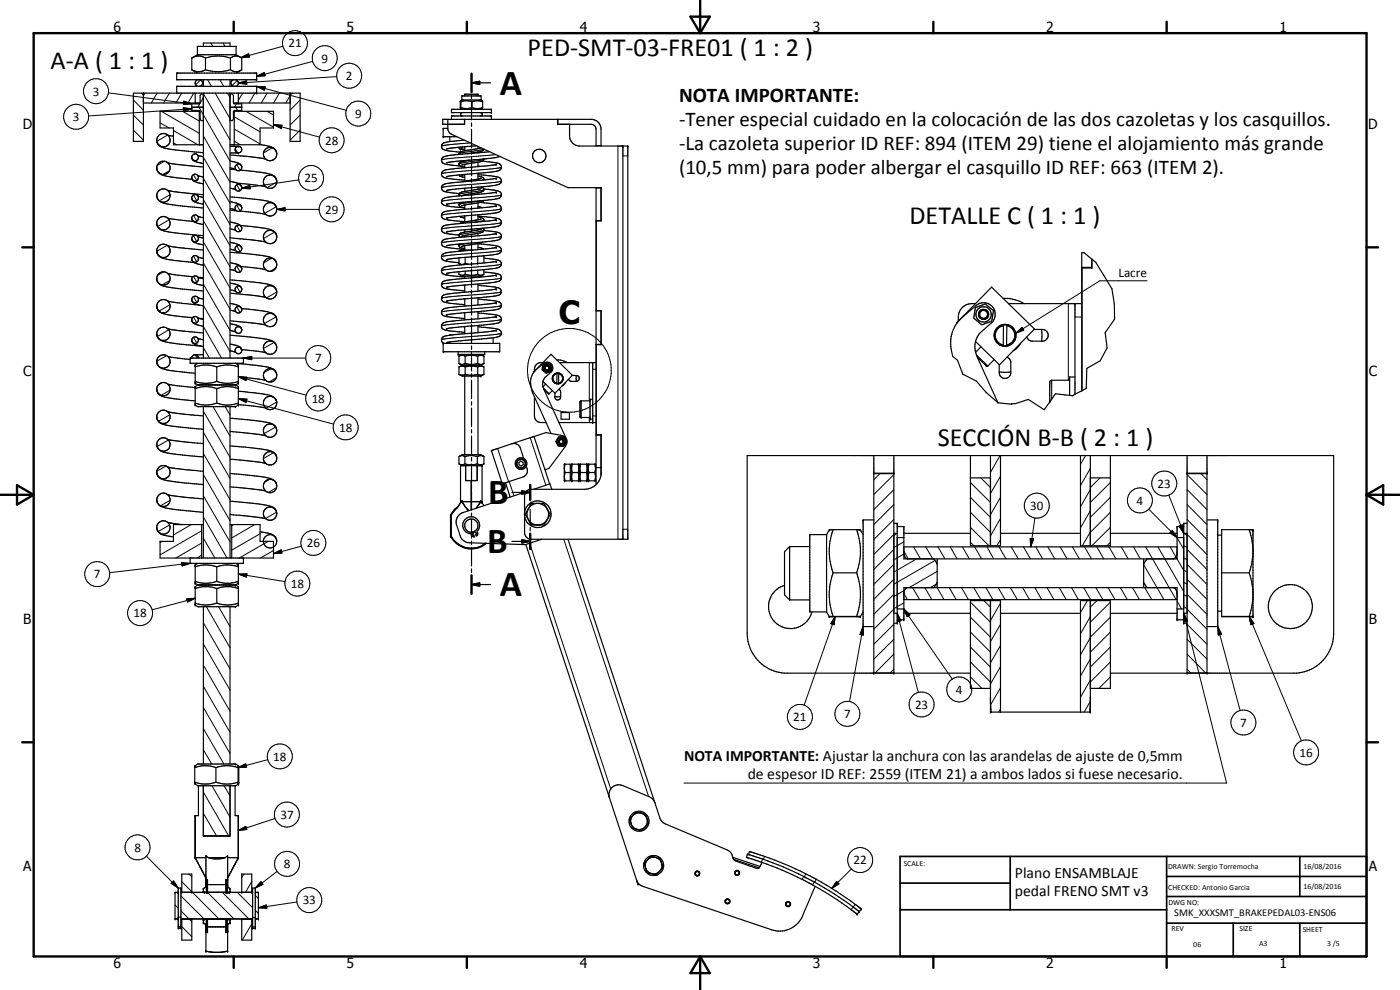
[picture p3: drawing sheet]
<svg xmlns="http://www.w3.org/2000/svg" width="420mm" height="297mm" viewBox="0 0 420 297" stroke-linecap="round" stroke-linejoin="round" font-family="sans-serif">
<defs><g id="words">
<g font-size="11">
<text x="150" y="28.4">A</text>
<text x="146.5" y="151.3">B</text>
<text x="146.2" y="165.9">B</text>
<text x="150" y="178.9">A</text>
</g>
<text font-size="9.6" x="167.7" y="97.1">C</text>
<g font-size="7.9">
<text x="158.4" y="16.8">PED-SMT-03-FRE01 ( 1 : 2 )</text>
<text x="15.2" y="20.7">A-A ( 1 : 1 )</text>
<text x="273" y="67.1">DETALLE C ( 1 : 1 )</text>
<text x="281.4" y="133.8">SECCIÓN B-B ( 2 : 1 )</text>
</g>
<g font-size="6.3">
<text x="203.8" y="30.7">NOTA IMPORTANTE:</text>
<text x="203.8" y="37.9">-Tener especial cuidado en la colocación de las dos cazoletas y los casquillos.</text>
<text x="203.8" y="45.1">-La cazoleta superior ID REF: 894 (ITEM 29) tiene el alojamiento más grande</text>
<text x="203.8" y="52.3">(10,5 mm) para poder albergar el casquillo ID REF: 663 (ITEM 2).</text>
</g>
<g font-size="4.7">
<text x="205.3" y="228.4">NOTA IMPORTANTE: Ajustar la anchura con las arandelas de ajuste de 0,5mm</text>
<text x="224.4" y="233.8">de espesor ID REF: 2559 (ITEM 21) a ambos lados si fuese necesario.</text>
<text x="304.6" y="263.5">Plano ENSAMBLAJE</text>
<text x="304.6" y="268.9">pedal FRENO SMT v3</text>
</g>
<g font-size="4.2">
<text x="34" y="9.6">6</text>
<text x="104" y="9.6">5</text>
<text x="174" y="9.6">4</text>
<text x="244" y="9.6">3</text>
<text x="314" y="9.6">2</text>
<text x="384" y="9.6">1</text>
<text x="6.8" y="38.7">D</text>
<text x="410.6" y="38.7">D</text>
<text x="7" y="112.9">C</text>
<text x="410.8" y="112.9">C</text>
<text x="7" y="187.1">B</text>
<text x="410.8" y="187.1">B</text>
<text x="7" y="261.4">A</text>
<text x="410.8" y="261.4">A</text>
<text x="34" y="290.4">6</text>
<text x="104" y="290.4">5</text>
<text x="174" y="290.4">4</text>
<text x="244" y="290.4">3</text>
<text x="314" y="290.4">2</text>
<text x="384" y="290.4">1</text>
</g>
<g font-size="3.9">
<text x="86.6" y="14.2">21</text>
<text x="96.5" y="18.8">9</text>
<text x="27.8" y="28.7">3</text>
<text x="103.8" y="24">2</text>
<text x="106.5" y="35.4">9</text>
<text x="21.9" y="36.4">3</text>
<text x="97.6" y="43.4">28</text>
<text x="91.4" y="54.7">25</text>
<text x="97.6" y="64.1">29</text>
<text x="335.7" y="83.2">Lacre</text>
<text x="94.6" y="108.7">7</text>
<text x="93.5" y="120.9">18</text>
<text x="101.8" y="129.5">18</text>
<text x="347.4" y="146.3">23</text>
<text x="309.1" y="153">30</text>
<text x="341.1" y="151.4">4</text>
<text x="92.1" y="164.2">26</text>
<text x="28.2" y="173.5">7</text>
<text x="87.3" y="176.4">18</text>
<text x="40.1" y="185.2">18</text>
<text x="286.9" y="208.1">4</text>
<text x="253.3" y="215.4">7</text>
<text x="274.6" y="212.6">23</text>
<text x="238.1" y="216.4">21</text>
<text x="372.2" y="218.1">7</text>
<text x="390" y="227">16</text>
<text x="82" y="228.2">18</text>
<text x="84.1" y="245.7">37</text>
<text x="40.3" y="255.5">8</text>
<text x="85.2" y="260.5">8</text>
<text x="256.1" y="259.3">22</text>
<text x="90.8" y="271.3">33</text>
</g>
<text font-size="3.1" x="352.4" y="275">SMK_XXXSMT_BRAKEPEDAL03-ENS06</text>
<g font-size="2.4">
<text x="271.2" y="259.7">SCALE:</text>
<text x="350.6" y="260.8">DRAWN: Sergio Torremocha</text>
<text x="391.2" y="260.6">16/08/2016</text>
<text x="350.6" y="267">CHECKED: Antonio Garcia</text>
<text x="391.2" y="266.7">16/08/2016</text>
<text x="350.6" y="271.4">DWG NO:</text>
<text x="351.6" y="279.3">REV</text>
<text x="372" y="279.4">SIZE</text>
<text x="391" y="279.6">SHEET</text>
<text x="358.1" y="284.1">06</text>
<text x="377.9" y="283.8">A3</text>
<text x="398.3" y="283.8">3 /5</text>
</g>
</g></defs>
<g fill="none" stroke="#000" stroke-width=".35">
<path d="M57.6 17.4a3.8 3.8 0 0 1 4.1 0M57.6 17.4v3.6M59.3 16.4v-2.5h11.6v2.5M59.3 16.4h11.6M59.3 16.4l-1.7 1M61 13.9v-1h8v1M61.7 17.4a12.4 12.4 0 0 1 5-.5l2.5 .5M61.7 17.4v3.6M69.2 17.4v3.6M70.9 16.4l1.4 .9M72.3 17.3l.2 .1v3.6l-.2 .1M72.3 17.3a2.57 2.57 0 0 0-3.1 .1"/>
<path d="M43 27.9v14.5h-3v-14.5h50.1v14.5h-3v-14.5M43 30.9h17M53 27.9v-2h24v2M53 21.9h24v2h-24zM57.6 21l.3 .1a4 4 0 0 0 3.8-.1M57.6 21l1.7 .9M57.6 32.2h3.4M58.6 27.9v3M59.3 23.9a1.03 1.03 0 0 0-.7 1 1.03 1.03 0 0 0 .7 1M59.8 33.4v10M60 33.4h-12v5h4.1v5h8.9M60 33.4l.1 2.3 .3 .5h.6"/>
<path d="M60 23.9a1.03 1.03 0 0 1 .8 1 1.03 1.03 0 0 1-.8 1M61 23.9v2M61 27.9v79.5M61 28.2h-.6l-.3 .5-.1 2.3-.3 .2h-2.1v1.9h2l.4 .3M61.7 21a12.9 12.9 0 0 0 7.5 0M69 23.9v2M69 27.9v79.5M69 28.2h.8l.3 .5v2.3l.3 .2h2.1v1.9h-1.9l-.5 .3M69 32.2h3.5M69.2 21a2.75 2.75 0 0 0 3.1 .1M70.1 23.9a1.03 1.03 0 0 0-.8 1 1.03 1.03 0 0 0 .8 1M70.1 30.9h17"/>
<path d="M70.1 33.4h12v5h-4v5h-9.1M70.1 33.4v2.3l-.3 .5h-.8M70.3 33.4v10M70.8 23.9a1.05 1.05 0 0 1 .7 1 1.05 1.05 0 0 1-.7 1M71.5 27.9v3M72.3 21.1l-1.4 .8M134.4 35.8v3l.2 .7 .7 .7 35 16.1h10.1v10h-1.5v26.9h1.5v10.2h-1.5v27h1.5v11.9a5 5 0 0 1-5 4.5l-16.7 .1-.8 .6-.4 1-.1 5.2M134.4 38.5h-1.4v2.5h4.1M135.5 35.8v-1h12v1M135.5 32.8h12v1h-12zM138.1 32.4h.1M138.2 32.4v.2"/>
<path d="M138.2 30.2v.1M138.2 32.6h.1M138.2 30.3v2.3M138.2 30.2l-.1 2.2M138.2 32.6l.4 .2M138.3 32.3a4.9 4.9 0 0 0 3.4 0M138.6 30v-1.2h5.8v1.2M138.6 30h5.8M138.6 30l-.4 .2M138.7 33.8a.51 .51 0 0 0-.5 .5 .51 .51 0 0 0 .5 .5M139.4 35.8v1.5h-6.5v-1.5h44.9a2.97 2.97 0 0 1 2.6 2.6v5.4M139.5 28.8v-.5h4v.5"/>
<path d="M141.5 30.5h.2M141.5 30.5a5.2 5.2 0 0 0-3.2 0M141.5 24.8l2.5-.4v1zM141.5 22.1v5.5M141.5 28.5v1.1M141.5 30.4v5.6M141.5 36.9v1M141.5 38.8v5.6M141.5 24.8h5.7M141.7 30.5a4.4 4.4 0 0 1 3.2 0M141.7 32.3a4.4 4.4 0 0 0 3.2 0M141.7 30.5v1.8"/>
<path d="M144.2 33.8a.51 .51 0 0 1 .5 .5 .51 .51 0 0 1-.5 .5M144.4 30l.4 .4M144.8 30.4h.1M144.8 30.4l.1 .1M144.9 32.3l-.5 .5M144.9 30.5v1.8M167.4 35.8v1.5h10l1.1 .4 .4 1.1v5M170.9 37.3v3.5a3 3 0 0 0 3 3h14.5v118h-29a2 2 0 0 1-2-2v-4.9M47.1 59v.2M47.1 50.6l.2 .7M47.1 42.4v.3M47.1 42.7v-1a2.01 2.01 0 0 1 2.7-1.5 2.01 2.01 0 0 1 .9 3 2.01 2.01 0 0 1-3.2 .1"/>
<path d="M47.1 59.2a3.5 3.5 0 0 0 3.5 2.1l10.4 1.1M47.1 59.2v-.9l.7-1.2 .9-.4h.7a2 2 0 0 1 1.2 3.1 2 2 0 0 1-3.3-.2M47.1 42.7l.4 .7M47.1 59.2l.1 .3M47.1 42.7l.1 .2M47.3 51.3a4.5 4.5 0 0 0 3.8 1.8l6.6 .7M47.3 43l.2 .3M47.3 51.3l.1 .2M47.7 43.6l.1 .1a14.1 14.1 0 0 0 6.4 1.5l6.8 .6M50.3 48.8a2.01 2.01 0 0 0-2.5 0 2.01 2.01 0 0 0-.5 2.5M50.3 48.8a2 2 0 0 1 .2 3 2 2 0 0 1-3-.2M50.4 57.1l3.9 .7 6.7 .6"/>
<path d="M50.4 48.9l4.3 .6 6.3 .6M50.4 40.6l1.7 .3M57.6 47.4v.1a3.8 3.8 0 0 0 3.1 1.5l.3 .1M57.6 53.5l.1 .3M57.6 53.5l.1 .4M57.7 53.9l.7 .6 2.6 .7M59.4 58.8l1.6 .4M59.4 52.7a1 1 0 0 1-.3 1.4 1 1 0 0 1-1.4-.3M59.4 52.7a1.01 1.01 0 0 0-1.3-.3 1.01 1.01 0 0 0-.5 1.1M59.4 58.8a1.09 1.09 0 0 0-1.8 .2 1.09 1.09 0 0 0 .8 1.6l2.6 .7M59.4 58.8a1 1 0 0 1-.3 1.4 1 1 0 0 1-1.4-.3M59.4 52.7l1.6 .4"/>
<path d="M59.4 46.6l1.6 .4M69 56.5l1.7 .4M69 46.5l10.7 1.2M69 48.3l1.5 .3a2.56 2.56 0 0 1 2 1.2M69 43.9h2.7a1.01 1.01 0 0 1 .9 1 1.01 1.01 0 0 1-.9 1h-2.7M69 54.4l1.9 .5a1.37 1.37 0 0 1 1.4 .8 1.37 1.37 0 0 1-.3 1.6h-.8l-.5-.4M69 59.1l7.9 .7a10.6 10.6 0 0 1 5.6 1.5l.5 .9M69 50.8l1.8 .1M69 50.4l1.7 .4M70.7 50.8l.2 .1M71.3 55l8.4 1M71.4 43.9a1.01 1.01 0 0 0-.9 1 1.01 1.01 0 0 0 .9 1"/>
<path d="M72.2 51.1l7.6 .8 1.7 .5 1.2 .9M72.3 49.5a1 1 0 0 0-1.4 0 1 1 0 0 0-.2 1.3M72.3 49.5l.2 .3M72.4 55.8a1 1 0 0 0-1.4-.3 1 1 0 0 0-.3 1.4M72.5 49.8v.2M72.5 50a1.02 1.02 0 0 1-.5 1.1 1.02 1.02 0 0 1-1.1-.2M78.1 43.4l.8 .1a5 5 0 0 1 3.8 1.6M82.3 44.7a2.05 2.05 0 0 0-3.2 1.1l.1 1.2 .6 .8M82.4 44.7l.3 .4M82.5 53.1a2.04 2.04 0 0 0-3.4 1 2.06 2.06 0 0 0 1.2 2.3 2.03 2.03 0 0 0 2.2-.5 2.03 2.03 0 0 0 .4-2.1M82.6 53.3l.1 .1M82.7 53.3l.2 .5"/>
<path d="M82.7 45.1l.3 .5M82.7 45.1l.2 .4M82.9 53.8l.1 .5M83 45.6a1.98 1.98 0 0 1-.8 2.3 1.98 1.98 0 0 1-2.4-.1M83 45.6v.6M134.1 53h.1M134.1 57.1h-.1M134.2 57.1h-.1M135 41v1.5M137.8 52.5l.5 .5 1.2 .2M138 45.6l-.3 .8M138.1 49.8l1.4 .4"/>
<path d="M138.2 44.8h1.3M138.7 44.1v.3l-.3 .3-.5-.1-.2-.4M139.3 42l-3.4 .4a5.7 5.7 0 0 0-3.3 .9 1.26 1.26 0 0 0 1.3 1.8l4.2 .5M139.5 44v1.3M139.5 48.2v.1M139.5 49.3v1M139.5 52.4v2M139.5 56.5v.9M139.5 58.5v.1M139.5 48.3l-1.4 .3a.64 .64 0 0 0-.4 .6 .64 .64 0 0 0 .4 .6M139.7 52.3l-1.1 .3M140.3 48.1l-.8 .2"/>
<path d="M140.7 48l-6.7 .8M141.5 45.3v1M141.5 47.2v5.5M141.5 53.6v1.1M141.5 55.5v5.6M143 43.7l-9 1M143.5 43.9v.7M143.5 45.6v.2M143.5 48.6v1.4M143.5 52v1.7M143.5 56.1v.7M143.5 57.8v.5"/>
<path d="M143.5 52.9l.8 .1a.79 .79 0 0 1 .9 1M143.5 52.4l5.2 .6a1.42 1.42 0 0 1 1.4 .4 1.42 1.42 0 0 1 .2 1.5l-.5 .4-1.2 .3-5.1 .5M143.5 56.1l-9.3 1M143.5 49.8l.6 .2M144.2 53.6l-5.5 .9M144.2 53.6h.1M144.3 56.1l.7 .3 .2 .3M144.3 56.6l-5.2 .9a1.05 1.05 0 0 0-1.2 1.3M144.3 44.4l-6.3 1.2M144.3 56.6h.1M144.4 53.5l-.2 .1M144.7 48.4l4.4 .5a1.24 1.24 0 0 1 1.4 1.3 1.24 1.24 0 0 1-1.5 1.2l-15 1.6"/>
<path d="M145.2 47.7a1.39 1.39 0 0 1-1.4 .9l-5.2 .9M145.2 56.7l-.1 .6-.8 .4-5.7 1M145.2 56.7l2.2 .2a3.1 3.1 0 0 1 3 1.3 1.16 1.16 0 0 1-.8 1.4l-15.6 1.7M145.2 44.7v.2a7.2 7.2 0 0 1-4.2 1.1l-.8 .1M146.9 45.5l-12.3 1.2a1.7 1.7 0 0 0-2.1 1.4l.1 .4a3.9 3.9 0 0 0 3.2 1.1l2.3 .2M148.9 57.7l-13.6 1.4a3.4 3.4 0 0 0-2.7 .9 1.44 1.44 0 0 0 1.7 1.8l5.1 .6M148.9 49.3l-14.6 1.6a1.38 1.38 0 0 0-1.5 .6 1.38 1.38 0 0 0 .1 1.6l1.7 .5 4.9 .5M148.9 53.5l-14 1.4a3.1 3.1 0 0 0-2.3 .9 1.36 1.36 0 0 0 1.5 1.9l3.7 .4M149.9 46.9l-2.3 .6-7.4 .6M178.9 56.3v89.1M178.9 43.7h1.5M178.9 56.4h1.5"/>
<path d="M180.4 56.3v10M186.9 43.8v118M47.1 75.5l.1 .5M47.1 67.3v.3M47.1 67.6l.4 .7M47.1 67.6l.1 .2M47.2 76a1.98 1.98 0 0 1 1.5-2.7 2 2 0 0 1 2.3 1.4 2 2 0 0 1-1.2 2.4 2 2 0 0 1-2.5-.9M47.2 76l.1 .2M47.3 76.2l.5 .7a15.3 15.3 0 0 0 6.8 1.5l3.6 .3M47.3 67.9l.2 .3M47.7 68.5l.1 .1a18 18 0 0 0 7.5 1.6l5.7 .5M50.3 65.4a2.03 2.03 0 0 0-3.2 1.2v1"/>
<path d="M50.3 65.4a2 2 0 0 1 .2 3 2 2 0 0 1-3-.2M50.4 73.8l10.6 1.2M50.4 65.4l7.6 1M57.6 71.8a2.57 2.57 0 0 0 2.5 1.5l.9 .1M57.6 65.7v.2M57.6 77.9v.2M57.7 78.3l.5 .4M57.7 66.1l.3 .3M58 66.4l1.2 .6 1.8 .4M58.2 78.7l2.8 .9M59.4 71a1.01 1.01 0 0 0-1.2-.3 1.01 1.01 0 0 0-.6 1.1M59.4 64.9a1.02 1.02 0 0 0-1.2-.3 1.02 1.02 0 0 0-.6 1.1"/>
<path d="M59.4 77.1a1.01 1.01 0 0 0-1.2-.3 1.01 1.01 0 0 0-.6 1.1M59.4 77.1a1.01 1.01 0 0 1-.5 1.5 1.01 1.01 0 0 1-1.3-.7M59.4 71a1.01 1.01 0 0 1-.4 1.5 1.01 1.01 0 0 1-1.4-.5M59.4 71l1.6 .4M59.4 64.9a1.02 1.02 0 0 1-.4 1.5 1.02 1.02 0 0 1-1.4-.5M59.4 77.1l1.6 .4M59.4 64.9l1.6 .4M69 60.5l2.2 .5 .7 .3 .5 .5M69 71.4l6.5 .6 4.2 .6M69 66.6l2.2 .5 1 .6M69 75.7l7.9 .8a11.3 11.3 0 0 1 5.6 1.4l.5 .9M69 74.8l1.7 .4"/>
<path d="M69 78.8l1.9 .4a2.07 2.07 0 0 1 1.6 1.3M69 63.1l1.9 .1M69 72.7l2.2 .5 1.2 .8M69 68.7l1.7 .4M69 62.6l1.7 .4M72 63.3l7.7 1M72.2 67.6l3 .3a17.1 17.1 0 0 1 7.1 1.6l.5 .6M72.2 67.7l.3 .4M72.3 80l7.4 .9M72.4 61.8a1 1 0 0 1-.3 1.4 1 1 0 0 1-1.4-.2M72.4 74.1l.1 .3M72.4 61.8a1 1 0 0 0-1.4-.2 1 1 0 0 0-.3 1.4"/>
<path d="M72.4 74.1a.99 .99 0 0 0-1.4-.3 .99 .99 0 0 0-.3 1.4M72.4 74l.1 .4M72.5 68.1a1 1 0 0 0-1.4-.4 1 1 0 0 0-.4 1.4M72.5 68.1a1 1 0 0 1-.5 1.3 1 1 0 0 1-1.3-.3M72.5 74.4a1 1 0 0 1-.5 1.2 1 1 0 0 1-1.3-.4M82.8 70.1a2.03 2.03 0 0 0-2.3-.9l-.7 .4-.6 .8a2.06 2.06 0 0 0 .6 2.2M82.8 70.1l.1 .3M82.9 70.4l.1 .5M83 78.8a2.01 2.01 0 0 0-2.1-1.4 2.01 2.01 0 0 0-1.8 1.6l.1 1.2 .6 .7M83 78.8a1.98 1.98 0 0 1-.8 2.3 1.98 1.98 0 0 1-2.4-.2M83 78.8v.6M83 62.2v.6"/>
<path d="M83 70.9a2.01 2.01 0 0 1-1 1.9 2.01 2.01 0 0 1-2.2-.2M134.1 65.4h.1M134.1 69.6h.1M134.1 69.6h-.1M134.1 77.9h-.1M134.1 77.9h.1M137.7 77.4v1.6M137.7 79a1.55 1.55 0 0 0 1.9 0M137.7 79l.8 .5M137.9 73.2a.62 .62 0 0 0 .2 1l1.4 .4M138 64.9v.1M138 65l1.5 .4"/>
<path d="M138.5 60.7a.75 .75 0 0 0-.8 .8 .75 .75 0 0 0 .9 .7l.9 .2M138.5 79.5l-4.2 .4a1.47 1.47 0 0 0-1.7 1.8 5.1 5.1 0 0 0 3.9 1.1l3 .3M138.6 70.9h.1M138.6 73.9v.1M138.6 73.9h.1M139.5 61.5v1.3M139.5 64.8v1.8M139.5 69v.6M139.5 70.7v.4M139.5 73.7v1.4M139.5 64.8l-5.5 .6M139.5 66.6l-1.5 .5"/>
<path d="M139.6 77.2v1.8M139.6 79l1.1 .3M139.6 77.2l-5.4 .7M141.5 62v1M141.5 63.9v5.6M141.5 70.4v1M141.5 72.3v5.6M141.5 78.7v1.1M141.8 75.1h-3.7l-.4 .3M143.3 79h.1M143.4 76.9v2.1M143.4 79l-4.9 .5"/>
<path d="M143.5 65.1l1.4 .3 .3 .4-.2 .7M143.5 60.9v1.5M143.5 64.4v1.6M143.5 68.6v.4M143.5 70v.7M143.5 73.1v1.8M143.5 64.9l5.2 .5a1.56 1.56 0 0 1 1.7 1.8l-.6 .5-1.2 .4-5.1 .5M143.5 68.6l-9.3 1M143.5 73.2l4.9 .5a1.91 1.91 0 0 1 2.1 1.4 1.79 1.79 0 0 1-2.2 1.3l-3.3 .4M143.5 62l1.2 .4M143.5 74.2l1.6 .6M144 60.7l1 .1a14 14 0 0 1 5.1 1 1.15 1.15 0 0 1 .3 1.3 1.15 1.15 0 0 1-1.1 .7l-9.8 1"/>
<path d="M144.3 68.7l-5.5 1.1a.81 .81 0 0 0-.9 .3 .81 .81 0 0 0 .1 1l.2 .1M144.3 65.7l-4.8 .9M144.3 68.7h.1M144.3 65.7h.1M144.9 68.5l.3 .6M144.9 72.6l-6.2 1.3M145 76.8l.2 .1v2M145 76.8l-5.4 .4M145.2 60.2l-.9 .5-5.7 1M145.2 69.1l2.8 .4a2.34 2.34 0 0 1 2.5 1.4 1.84 1.84 0 0 1-2.1 1.4l-14.4 1.4M145.2 77.5l3.2 .3a2.67 2.67 0 0 1 2 .9 1.52 1.52 0 0 1-1.7 1.8l-14.7 1.5M145.2 69.1a2.94 2.94 0 0 1-2.5 1l-4.1 .8"/>
<path d="M148.9 66l-7.6 .8a38 38 0 0 0-8.3 1.1 1.28 1.28 0 0 0-.3 1.5 1.28 1.28 0 0 0 1.4 .7l3.6 .4M148.9 78.4l-5.5 .6M148.9 61.8l-14.6 1.5a1.45 1.45 0 0 0-1.6 2l.3 .3 1.6 .4 4.9 .5M148.9 74.2l-7.6 .9a32.9 32.9 0 0 0-8.3 1.1 1.21 1.21 0 0 0-.4 1.5 1.21 1.21 0 0 0 1.5 .7l3.6 .4M148.9 70.1l-14.6 1.5a1.45 1.45 0 0 0-1.6 2l.3 .3 1.3 .4 5.2 .5M178.9 66.2h1.5M47.1 92.1v.3M47.1 83.9l.1 .6M47.1 92.5l.2 .3M47.2 84.5a5 5 0 0 0 4.2 1.8l9.6 1M47.4 93l.1 .2M47.7 93.3a3.8 3.8 0 0 0 2.5 1.1l7.6 .9"/>
<path d="M50.3 82a2 2 0 0 0-2.5 0 2 2 0 0 0-.5 2.5M50.3 90.3a2.04 2.04 0 0 0-3.2 1.2l.2 1.3M50.3 82a2 2 0 0 1 0 3.1 2 2 0 0 1-3-.6M50.3 90.3a2.02 2.02 0 0 1 .7 2.1 2.02 2.02 0 0 1-1.6 1.5l-1.1-.2-1-.9M50.4 98.7l10.6 1.2M50.4 90.3l2.8 .5 6.4 .7M50.4 82l7.5 1M57.6 90.1v.2M57.6 96.2a3.5 3.5 0 0 0 3.1 1.6l.3 .1M57.7 84.4a4.3 4.3 0 0 0 3.3 1.3M57.7 90.5l.7 .6 1.2 .4M57.9 95.2l-.3 1"/>
<path d="M57.9 95.2a.97 .97 0 0 1 1.5 .2M59.3 83.2l1.7 .1M59.4 89.3a1.01 1.01 0 0 1-.5 1.5 1.01 1.01 0 0 1-1.3-.7M59.4 89.3a1.01 1.01 0 0 0-1.2-.3 1.01 1.01 0 0 0-.6 1.1M59.4 83.2l1.6 .5M59.4 89.3l1.6 .4M59.4 95.4a1.01 1.01 0 0 1-.5 1.5 1.01 1.01 0 0 1-1.3-.7M59.4 95.4l1.6 .4M59.6 95.5l1.4 .1M59.6 91.5l1.4 .3M69 84l7.4 .7a11.6 11.6 0 0 1 6.1 1.5l.5 .9M69 99.2l1.7 .4"/>
<path d="M69 84.9l1.9 .4a2.07 2.07 0 0 1 1.6 1.3M69 96.3l6.8 .6 3.9 .6M69 97.2l1.9 .3 1 .5 .5 .4M69 88l10.7 1.2M69 87l1.7 .4M69 80.9l1.7 .4M69 91l2.5 .7 .9 .6M69 93.1l1.7 .4M72.3 80a1 1 0 0 0-1.4-.1 1 1 0 0 0-.2 1.4M72.3 80l.1 .2M72.4 92.4a.99 .99 0 0 0-1.4-.3 .99 .99 0 0 0-.3 1.4M72.4 98.5a.99 .99 0 0 0-1.4-.3 .99 .99 0 0 0-.3 1.4"/>
<path d="M72.4 98.4a1 1 0 0 1-.3 1.4 1 1 0 0 1-1.4-.2M72.4 86.3a.99 .99 0 0 0-1.4-.3 .99 .99 0 0 0-.3 1.4M72.4 92.3l.1 .4M72.4 98.5l.1 .1M72.5 80.3v.2M72.5 86.4v.2M72.5 92.5v.2M72.5 92.6l1.1 .1a26.5 26.5 0 0 1 8.6 1.6l.7 .9M72.5 92.7a1 1 0 0 1-.5 1.2 1 1 0 0 1-1.3-.4M72.5 80.5a1 1 0 0 1-.5 1.2 1 1 0 0 1-1.3-.4M72.5 86.6a1 1 0 0 1-.5 1.2 1 1 0 0 1-1.3-.4M82.6 94.7a2.01 2.01 0 0 0-2.1-.6 2.01 2.01 0 0 0-1.4 1.5v.8a2.01 2.01 0 0 0 2.5 1.5 2.01 2.01 0 0 0 1.3-2.6"/>
<path d="M82.9 95.2l.1 .6M83 87.1v.6M134 94.5h.1M134.1 90.3h-.1M134.1 90.3h.1M134.1 98.6h.1M134.1 98.6h-.1M134.2 94.4l-.1 .1M137.7 81.5v.8M137.7 82.3l1 .5h5.6l.9-.5M137.7 82.3a1.55 1.55 0 0 0 1.9 0M139.5 82.8v.7"/>
<path d="M139.5 85.5v2.2M139.5 89.7v2.1M139.5 93.9v2.1M139.5 98v2.1M139.6 81.4v.9M139.6 82.3a5.8 5.8 0 0 0 3.8 0M141.5 80.6v5.6M141.5 87v1.1M141.5 89v5.5M141.5 95.4v1.1M141.5 97.3v5.6M143.4 81.1v1.2"/>
<path d="M143.4 82.3a1.55 1.55 0 0 0 1.8 0M143.5 82.8v.4M143.5 85.2v2.2M143.5 89.3v2.2M143.5 93.5v2.1M143.5 97.7v2.1M143.5 85.6l4.9 .5a1.91 1.91 0 0 1 2.1 1.4 1.79 1.79 0 0 1-2.2 1.3l-4.8 .5M143.5 89.3l-9.3 1M143.5 89.7l5.4 .6a1.25 1.25 0 0 1 1.4 .8 1.25 1.25 0 0 1-.5 1.5l-1.8 .4-4.5 .5M143.5 93.5l-9.3 .9M143.5 93.9l4.9 .5a1.68 1.68 0 0 1 2 1.9l-1 .6-5.9 .8M143.5 97.7l-9.3 .9"/>
<path d="M143.5 98a22.3 22.3 0 0 1 6.5 1.1 1.17 1.17 0 0 1 .4 1.3 1.17 1.17 0 0 1-1.3 .7l-14.9 1.6M145.2 80.9v1.4M145.2 81.6l.9 .1a7.3 7.3 0 0 1 4.1 .8 1.38 1.38 0 0 1-.1 1.6 1.38 1.38 0 0 1-1.4 .5l-14.7 1.6M148.9 95l-14.8 1.6a1.25 1.25 0 0 0-1.5 1 1.25 1.25 0 0 0 1 1.4l5.9 .7M148.9 82.5l-14.8 1.6a1.26 1.26 0 0 0-1.5 1.1 1.26 1.26 0 0 0 1.2 1.4l5.7 .7M148.9 90.8l-14.6 1.6a1.56 1.56 0 0 0-1.7 1.7l.2 .4a17.7 17.7 0 0 0 6.7 1M148.9 99.1l-14.5 1.6a1.43 1.43 0 0 0-1.5 .4 1.43 1.43 0 0 0-.1 1.6l.2 .2M148.9 86.7l-14.6 1.5a1.45 1.45 0 0 0-1.6 2 6 6 0 0 0 3.8 .9l3 .3M178.9 93.3h1.5M180.4 93.2v10.2M287.2 97l10.4-10.9 12.9 12.6-10.5 10.8-7.2-7.1M292.7 91.1a4.4 4.4 0 0 0-5.1 5.3"/>
<path d="M292.7 92.3l3-1.1 1.5 1.3a1.22 1.22 0 0 1 .8 1.9l-.4 1.9-2.9 1.2-2.5-2zM293.7 94.5l.2 .6M293.7 93.9v.3M294 95.3l1.1 .5M294.2 93.2a1.41 1.41 0 0 0-.4 1.7M294.2 93.2l-.3 .4M294.4 93a1.51 1.51 0 0 1 2.1 .6 1.51 1.51 0 0 1-.6 2.1 1.51 1.51 0 0 1-2-.7M295.1 92.8l-.9 .4M295.2 92.8a1.49 1.49 0 0 1 1.4 1.1 1.49 1.49 0 0 1-.6 1.7M295.9 95.6l-.6 .2M301 89.5a11.7 11.7 0 0 1 6.4 1.6M301.1 97.5v.2"/>
<path d="M301.1 97.7v5.8M301.1 97.5h1.1M301.1 97.7a2.94 2.94 0 0 0-2.4 2.9 2.94 2.94 0 0 0 2.4 2.9M301.1 97.5a3.2 3.2 0 0 0-2.6 3.1 3.2 3.2 0 0 0 2.6 3.2M302.2 97.7l-.1 5.8M302.2 97.5v.2M302.2 97.7a2.92 2.92 0 0 1 2.4 3 2.92 2.92 0 0 1-2.5 2.8M302.2 97.5a3.2 3.2 0 0 1 2.6 3.2 3.2 3.2 0 0 1-2.7 3.1M302.6 91.1h22M310.3 98.8h2.5a1.77 1.77 0 0 1 1.8 1.7 1.77 1.77 0 0 1-1.5 1.9h-3.6l-.9-.5-.5-.8M312.6 98.8v3.6M322.6 91.1v27.2"/>
<path d="M324.6 80.2h3M324.7 80.4h3v-2.6l1.2 .9 4.8 8 .7 4.5 .1 4.6-2.8 4 .6 4.6-2.1 3.8-4 2.3-.2 6-1.3 .7zM327.6 80.4v-2.7l-2.2-1.9h-.8v41.5M47.1 100.5v.3M47.1 108.7l.1 .5M47.1 117l.1 .5M47.1 100.8a1.98 1.98 0 0 1 1.2-2.5 2.01 2.01 0 0 1 2.6 1 2.01 2.01 0 0 1-1 2.7 2.01 2.01 0 0 1-2.6-.9M47.1 100.8a4.1 4.1 0 0 0 3.7 2l9.6 1M47.1 100.8l.1 .2M47.2 109.2a2.01 2.01 0 0 1 1.1-2.6 2 2 0 0 1 2.6 1 2 2 0 0 1-1 2.6 2 2 0 0 1-2.6-.8M47.2 109.2l.5 .7M47.2 117.5l.2 .5"/>
<path d="M47.5 118l.9 .8 1.5 .5 8.7 1M47.7 110l.1 .2a25.6 25.6 0 0 0 8.5 1.6l2.3 .2M50.3 115.2a2.01 2.01 0 0 1 .7 2.1 2.01 2.01 0 0 1-1.6 1.4 2.06 2.06 0 0 1-2.2-1.2M50.3 115.2a2.01 2.01 0 0 0-3.2 1.2l.1 1.1M50.4 107l6.7 .9M50.4 115.2l8.2 1.1M57.1 107.4h16v1.6h-16zM57.7 102.7l.5 .5 .8 .3 2 .5M57.7 102.7l.2 .2M58.6 114.4a9 9 0 0 0 6.5 0M58.6 110.1l2.4-.6h1.6l2.5 .6M58.6 116.6a9 9 0 0 1 6.5 0"/>
<path d="M58.7 106.4l.7 .4 .2 .6M59.4 101.5a1 1 0 0 0-1.4-.3 1 1 0 0 0-.3 1.5M59.4 115.5l-.8 .5v5.5l.8 .5h11.3l.8-.5v-5.5l-.8-.5M59.4 109l-.8 .5v5.5l.8 .5M59.4 115.5h11.3M59.4 101.5l1.6 .4M59.4 101.5a1.01 1.01 0 0 1-.1 1.3 1.01 1.01 0 0 1-1.3 .1M61 106.4l-2.8 .1-.6 .5v.4M65.1 116.6a9 9 0 0 1 6.4 0M65.1 110.1l2.5-.6h1.4l2.5 .6M65.1 110.1v4.3M65.1 116.6v4.3"/>
<path d="M65.1 114.4a9 9 0 0 0 6.4 0M69 100.6l7.9 .7a11.3 11.3 0 0 1 5.6 1.5l.1 .2M69 103.3l1.9 .3a2.04 2.04 0 0 1 1.6 1.1M69 105.3l1.7 .4M70.7 105.7a1.02 1.02 0 0 0 1.3 .3 1.02 1.02 0 0 0 .5-1.1l7.2 .9M71.5 117.4l8.5 1a3.4 3.4 0 0 1 2.9 1.7M71.5 113.1l8.2 1M72.4 104.6a1 1 0 0 0-1.4-.3 1 1 0 0 0-.3 1.4M72.5 104.7v.2M82.6 103a2.01 2.01 0 0 1-1.2 3.3h-.7l-.9-.5M82.6 103a2.01 2.01 0 0 0-2.1-.6 2.01 2.01 0 0 0-1.4 1.5l.1 1.2 .6 .7M82.6 119.6a2.02 2.02 0 0 0-2.1-.6 2.02 2.02 0 0 0-1.4 1.5l.1 1.2 .6 .8"/>
<path d="M82.6 103l.4 1.3M82.6 111.4a5.3 5.3 0 0 0-4.2-1.5l-7.7-.9 .8 .5v5.5l-.8 .5M82.6 111.4l.4 1.2M82.7 119.7l.2 .4M133 103h17v2.5h-17zM133 102.9v.1M133 103h.3M134.1 102.7h.1M134.1 102.7l-.1 .1M135 102.6v.4M135.3 100.5l-.3 .1M137.5 105.5v.8h8v-.8"/>
<path d="M137.7 106.8v2.3M137.7 110.1v2.2M137.7 112.3l1 .5h5.6l.9-.5M137.7 112.3a1.76 1.76 0 0 0 1.9 0M137.7 110.1a1.76 1.76 0 0 1 1.9 0M137.7 109.1a1.55 1.55 0 0 0 1.9 0M137.7 106.8a1.76 1.76 0 0 1 1.9 0M137.7 109.1l1 .5M138.7 109.6h5.6M138.7 109.6l-1 .5M138.7 106.3l-1 .5M139.5 112.8v23.6"/>
<path d="M139.6 112.3a6.7 6.7 0 0 0 3.8 0M139.6 110.1a6.7 6.7 0 0 1 3.8 0M139.6 106.8v2.3M139.6 110.1v2.2M139.6 109.1a5.8 5.8 0 0 0 3.8 0M139.6 106.8a6.7 6.7 0 0 1 3.8 0M141.5 103.8v1M141.5 105.7v5.6M141.5 112.1v1.1M141.5 114.1v5.5M143.4 112.3a1.76 1.76 0 0 0 1.8 0M143.4 110.1a1.76 1.76 0 0 1 1.8 0"/>
<path d="M143.4 106.8v2.3M143.4 110.1v2.2M143.4 109.1a1.55 1.55 0 0 0 1.8 0M143.4 106.8a1.76 1.76 0 0 1 1.8 0M143.5 112.8v23.6M144.3 109.6l.9 .5M144.3 106.3l.9 .5M145.2 106.8v2.3M145.2 110.1v2.2M145.2 109.1l-.9 .5M148 101.3v1.7M160.2 111.7l5.2-5.4 6.4 6.3"/>
<path d="M160.4 119v5.8a2 2 0 0 0 2 2h1.5M162.9 108.8a2.17 2.17 0 0 0-2.5 2.6M162.9 109.4l.6-.2a1.03 1.03 0 0 1 1.7 .3 1.01 1.01 0 0 1 .3 1.5l-.1 .4-.6 .2a1.2 1.2 0 0 1-1.8-.4l-.3-.2zM163.2 116.8l1.5 1.4 1.1-1M163.4 110.2l.2 .7M163.5 110.7l.5 .4M163.5 110l-.1 .5M163.5 110v.2M163.7 111l.3 .1M163.8 115.2l-.8 .9M164 109.6l.5 .1M164 109.6l-.5 .4"/>
<path d="M164.2 109.6l.5 .3M164.5 109.8l.4 .5M164.8 110.8l-.6 .3M164.8 110.1v.6M164.9 110.4l-.3 .6-.6 .1M165.9 114l.4 .7 .8 .4M165.9 114h-.1M166.5 119h1.8M167 115.1h-.1M167.1 108l1.6 .2 1.6 .6M167.1 115v.1M167.1 115.1h.5"/>
<path d="M167.2 112v.1M167.2 112.1l-.1 2.9M167.2 112h.5M167.2 112.1a1.46 1.46 0 0 0-1.3 1.4 1.46 1.46 0 0 0 1.2 1.5M167.2 112a1.61 1.61 0 0 0-1.3 2M167.6 115v.1M167.7 116.8l.5 .4 .1 1.9a.89 .89 0 0 1-.8 .9 .89 .89 0 0 1-1-.6v-1.5M167.7 112.1a1.46 1.46 0 0 1 1.2 1.5 1.46 1.46 0 0 1-1.3 1.4M167.7 112v.1M167.7 112a1.59 1.59 0 0 1 1.3 1.6 1.59 1.59 0 0 1-1.4 1.5M167.7 112.1l-.1 2.9M167.9 108.8h11"/>
<path d="M169.7 114.7l-1.1 1.2M171.7 112.6h1.3a.89 .89 0 0 1 .9 .9 .89 .89 0 0 1-.9 .9h-1.7l-.7-.6M171.8 112.6l-5.2 5.4-3.6-3.5M172.9 112.6v1.8M177.9 119.8h-.8v6h.8M177.9 108.8v18M178.9 103.3h1.5M292.8 105.7a6.1 6.1 0 0 1 1.8-6.3l2.9-2.5a3.5 3.5 0 0 0 .3-4.9 3.5 3.5 0 0 0-4.9-.3l-4.2 3.5a10.1 10.1 0 0 0-3.3 9.5l.5 2.2 1.4 1.2 1.7 4.2 4 2 2.9 3.4 3.6 3.2M292.8 105.7l6.7 15.2M293.3 107.1l2.7 2.7M294.4 104.1l-1.6 1.6M296 109.8v.1"/>
<path d="M298.4 107.9l-2 2h-.4M298.6 101.6h-.1M299.9 111.5l1.4 .2 2-.2M300.8 103.7l-.2 .1M301.1 103.5v.3M301.1 103.8h1M302.1 103.5v.3M302.2 107.2l.8 .5 .3 .8v3.6a1.75 1.75 0 0 1-1.8 1.4 1.75 1.75 0 0 1-1.6-1.7v-2.4M306.3 103l-.9 1.3-1.3 .9M321 118.6l-4.2-.4-1.8 2.4M321 114.1h-5.4l-.5 .2-.1 6.3M322.6 118.3l-.8 .4-.8-.1"/>
<path d="M322.6 113.1h-1.6v5.5M324.7 117.2l-2.1 1.1M47.1 125.3v.3M47.1 133.6l.1 .6M47.1 125.6l.4 .8a9.5 9.5 0 0 0 5.7 1.7l7.8 .7M47.1 125.6a1.98 1.98 0 0 1 1.3-2.4 1.98 1.98 0 0 1 2.5 1.1l.1 1.3a1.94 1.94 0 0 1-1.6 1.4h-.9l-1.2-1M47.1 125.6l.1 .3M47.3 134.3l.5 .7M47.7 134.9l-.3-.4a1.97 1.97 0 0 1 .4-2.7 2 2 0 0 1 2.7 .2 2 2 0 0 1 .1 2.6 2 2 0 0 1-2.6 .4M47.8 134.9l.4 .4a37.8 37.8 0 0 0 8.9 1.5l3.9 .3M50.4 131.9l10.6 1.2M50.4 123.6l10.6 1.2"/>
<path d="M58.6 120.9a9 9 0 0 0 6.5 0M61 122v45.4M65.1 120.9a9 9 0 0 0 6.4 0M69 122v45.4M69 125.5l7.4 .7a12.8 12.8 0 0 1 6.1 1.5l.5 1M69 129.5l6.8 .6 3.9 .6M69 133.8l7.4 .7a11.1 11.1 0 0 1 6.1 1.5l.5 .9M69 137.8l7.5 .7 3.2 .5M71.5 121.4l8.2 1M82.9 120.1a1.99 1.99 0 0 1-.6 2.4 1.99 1.99 0 0 1-2.5 0M83 120.3v.4M83 128.7v.5"/>
<path d="M83 136.9v.6M137.8 136.9l.9-.5h5.6l.9 .6M137.8 139.2l.9 .5M139.5 137a5.7 5.7 0 0 1 3.7 0M139.5 137l-.7-.3-1.1 .3v2.2a1.61 1.61 0 0 0 1.8 0M139.5 139.2a6.5 6.5 0 0 0 3.7 0M139.5 137v2.2M139.7 139.7v4.5h3.5v-4.5M141.5 120.5v1.1M141.5 122.4v5.6M141.5 128.9v1M141.5 130.8v5.6"/>
<path d="M141.5 137.2v1.1M141.5 139.2v5.5M143.2 137l.2-.1a1.66 1.66 0 0 1 1.8 .1M143.2 139.2a1.98 1.98 0 0 0 2 0M143.2 137v2.2M145.2 139.2l-.9 .5M145.2 137v2.2M153.6 133.1a2.04 2.04 0 0 1 2.6 1.3l1 3.1M153.6 133.1l-6.1 2.1 3.2 10 1-.4M155.7 138.8l.6-.5 .7 .4v.7l-.6 .4-.6-.3zM157.9 139.9a2.14 2.14 0 0 1-1 3.2l-5.2 1.7M160.3 131l3.6-1.2 4.4 .8a2.19 2.19 0 0 1 1.7 1.8"/>
<path d="M160.3 131l-6.7 2.1M160.3 131l4.7 14.2M163.4 125.8h.1M163.4 125.6v.2M165.4 130.1l-5.5-12.1a5.9 5.9 0 0 1 1-7.1l2.1-1.8a1.74 1.74 0 0 1 2.5 .1 1.74 1.74 0 0 1-.2 2.5 5.1 5.1 0 0 0-2.4 2.9v1.2l.4 1.1 6.7 14.8M167.6 131.1h1.6l.3 .6a1.02 1.02 0 0 1 .1 1.5l-.4 .7h-1.6l-.3-.6a1.11 1.11 0 0 1 0-1.7zM167.7 132.7l.6 .5M167.7 132.6v.2M167.8 126.8h11.1M168.2 131.8l-.5 .6M168.2 131.7l.8 .3M168.2 131.7l-.4 .4-.1 .6"/>
<path d="M168.3 131.7l-.1 .1M168.4 123.8h2.5v2h-2.5zM168.4 131.7l.4 .2M168.8 130.8a1.75 1.75 0 0 1 1.2 2.5M168.9 132a.75 .75 0 0 1-.1 1.1 .75 .75 0 0 1-1.1-.3M169 132l.1 .2M169.1 132.3l-.1 .7-.5 .2M169.4 139.3h1.7v5h-1.7zM169.6 139.3l-.2 1.2 .2 1.3M170 132.5l-.4 1.5-4.9 6.5-1.1 .4M171.1 139.6h.3M171.8 139.3l-.2 1 .2 1.5"/>
<path d="M173.5 139.3l.2 1-.2 1.5M173.9 139.6l-.2-.3h-2.1l-.2 .3v4.4l.2 .3h2.1l.2-.3M173.9 139.6l.2-.3h2.1l.2 .3M173.9 139.6v4.4M174.3 139.3l-.2 1 .2 1.5M176 139.3a3.2 3.2 0 0 1 0 2.5M176.4 139.6l.2-.3h2.1l.2 .3M176.4 139.6v4.4M176.8 139.3l-.2 1 .2 1.5M177.1 120.3h-2.7l-.3 .3v4.5l.2 .2h2.8M178.5 139.3l.2 1-.2 1.5M178.9 130.6h1.5"/>
<path d="M180.4 130.4v12.1M262.2 136.7v65.3M268.3 136.7v65.3M291.2 136.7v27h9.1v-27M297.3 136.7v27M315 120.6l-1.6 2.3-4.8-3.1-3.9 1.3h-1.1v.2l-4.1-.4M324.3 136.7v27h8.9v-27M327.2 136.7v27M356.3 136.7v65.3M362.2 136.7v65.3M47.1 150.2a2 2 0 0 0 2.2 1.8 2 2 0 0 0 1.7-2.2 2.01 2.01 0 0 0-1.9-1.9 2.01 2.01 0 0 0-2 1.7v.8l.3 .6M47.1 158.6v.3"/>
<path d="M47.1 142v.2M47.1 142.2a3.3 3.3 0 0 0 3.2 2l10.7 1.2M47.1 158.8l.6 .9M47.1 142.2l.6 .9M47.4 151a5.3 5.3 0 0 0 4 1.7l9.6 1M47.7 159.8l.2 .1M47.9 159.9l1.6 .8 2.6 .4M50.3 140.1a2.01 2.01 0 0 0-2.3-.2 2.01 2.01 0 0 0-.9 2.1v.2M50.3 140.1a2 2 0 0 1 .3 2.8 2 2 0 0 1-2.8 .3M50.3 156.7a2 2 0 0 1 .4 2.8 2 2 0 0 1-2.7 .4M50.3 156.7a2.03 2.03 0 0 0-3.2 1.2v.8l.4 .9 .5 .3M50.4 140.2l2.3 .4 8.3 .8"/>
<path d="M50.4 156.8l4.4 .6M50.4 148.5l10.6 1.2M60.5 157.4v10M61 157.4h-8.9v5h-4.1v5h34.1v-5h-4v-5h-9.1M69 146.1l8.1 .8 2.6 .4M69 154.3l7.8 .8 2.9 .5M69 150.4l5.8 .5a26.5 26.5 0 0 1 7 1.2l.7 .5 .5 .9M69 142.1l4.6 .4a26.3 26.3 0 0 1 8.3 1.4l.7 .6M69.5 157.4v10M78.1 159.6l3.6 .8 .9 .6 .4 1.1M82.6 144.5a2 2 0 0 1-.1 2.7 2 2 0 0 1-2.7 .2M82.6 152.8a2.02 2.02 0 0 0-2.1-.6 2.02 2.02 0 0 0-1.4 1.5v.8a2.01 2.01 0 0 0 2.4 1.5 2.01 2.01 0 0 0 1.5-2.5"/>
<path d="M82.6 144.5a2.01 2.01 0 0 0-2.1-.6 2.01 2.01 0 0 0-1.4 1.5l.1 1.2 .6 .8M82.6 144.5l.4 1.3M82.6 152.8l.4 .7M83 153.5v.6M135.2 154.6h.2M135.2 154.6v6.3M135.4 154.6v6.3M137.6 151.9l-1.4 1.2-1 1.5M138.2 150.5v-10.8h6.5v10.8M138.2 150.5h.3M138.2 150.5l.1 .2M138.6 150.5h5.7"/>
<path d="M138.6 150.5v-.3l-1.4 2.2-1.8 2.2M138.6 150.5l2.1 2.7M139.6 155.9a2.54 2.54 0 0 1 3.6-.1 2.54 2.54 0 0 1 0 3.6l.2 .7-.5 .7-.1-.4 .1-.5-.3-.1-.2-.4a.7 .7 0 0 0-.3 1.2l.3 .5-.8-.3-.3-.7a2.56 2.56 0 0 1-2.2-1.5 2.56 2.56 0 0 1 .5-2.7zM141.4 144.2v8.8M141.5 145.6v1M141.5 147.5v5.6M141.5 154v1M141.5 155.9v5.6M144.3 150.2l.9 1.5M144.3 150.2v.3M144.3 150.5l-1.4 2M144.3 150.2l.2 .3"/>
<path d="M144.5 150.5h.2M144.5 150.5l.1 .2 .1-.2M151.7 144.8l1.4 4.3M153.6 147.7h5.5M156.6 147.2l2.5 .5-2.5 .6zM157.8 147.6l-18.8 6.2a2.96 2.96 0 0 0-2.1 3.4l1.3 4a3.3 3.3 0 0 0 2.7 1.7l16.8 .5 4.9-1.6M158.6 152.7l-1 1.6 1 1.6M158.6 155.9l.2 .4M158.6 152.7l-.3 .7a2.89 2.89 0 0 0 .3 2.5M158.8 156.3l.9 .8 1.2 .4M158.8 152.3l-.2 .4M158.8 152.3l.7-1.3h3.8l1.1 2.1"/>
<path d="M159.1 145.5v4.5M159.1 150.9v1M159.1 152.8v4.6M159.1 158.2v1.1M160.2 146.8l4.8-1.6 .6 1.6M161 151l-1.6 .7-.6 .6M161.8 151l.5 .2a2.96 2.96 0 0 1 1.9 1.5M164.2 156l-1 1.6-3.7-.1-.7-1.2M164.2 156a3.1 3.1 0 0 1-2.4 1.5M164.4 153.1l.2 1.6-.2 .9M164.4 153.1l.3 .4a1 1 0 0 1 0 1.7l-.3 .4M164.4 155.6l-.2 .4"/>
<path d="M169.6 141.8l-.2 1.2 .2 1.3M169.6 141.8h1.5M171.1 143.9h.3M171.8 141.8h1.7M171.8 141.8l-.2 .9 .2 1.6M173.5 141.8l.2 .9-.2 1.6M173.9 144l.2 .3h2.1l.2-.3M174.3 141.8h1.7M174.3 141.8l-.2 .9 .2 1.6M176 141.8a3.2 3.2 0 0 1 0 2.5M176.4 144l.2 .3h2.1l.2-.3M176.8 141.8h1.7"/>
<path d="M176.8 141.8l-.2 .9 .2 1.6M178.5 141.8l.2 .9-.2 1.6M178.9 140.3h1.5M249 159h.1M250 158.9a18.7 18.7 0 0 0 0 13M257.1 158.9a18.7 18.7 0 0 1 0 13M258.1 159h.1M262.2 142.1h6.1M262.2 142h6.1M262.2 156h-3.2v32h3.2M268.3 157h1v30h-1M269.3 158h2v9.7h82v-9.7h1.9"/>
<path d="M291.2 143.4h6.1M327.2 143.4h6M356.3 142.1h5.9M356.3 142h5.9M356.3 157h-1.1v30h1.1M362.2 156h3.3v32h-3.3M366.6 158.9l9.4 .1v26h-9.4zM374.9 158.9l.7 2.6 .4 3.1M57.1 167.4v1.6h16v-1.6M58.6 176.6l2.4-.6 1.9 .1 2.2 .5M58.6 174.4l2.4 .6h1.6l2.5-.6M58.6 170.1a9 9 0 0 1 6.5 0"/>
<path d="M59.4 175.5l-.8 .5v5.5l.8 .5h11.3l.8-.5v-5.5l-.8-.5M59.4 169l-.8 .5v5.5l.8 .5M59.4 175.5h11.3M65.1 176.6a9.1 9.1 0 0 1 4.7-.5l1.7 .5M65.1 170.1v4.3M65.1 176.6v4.3M65.1 174.4l2.5 .6h1.4l2.5-.6M65.1 170.1a9 9 0 0 1 6.4 0M70.7 169l.8 .5v5.5l-.8 .5M135.2 160.9h.2M135.2 160.9a7 7 0 0 0 10.8 2.1M135.4 160.9a6.8 6.8 0 0 0 10.3 2.1"/>
<path d="M141.5 175.4l2.5-.5v1zM141.5 162.3v1.1M141.5 164.3v5.5M141.5 170.7v1M141.5 172.6v5.6M141.5 175.4h5.7M153.6 162.4h5.5M156.6 161.9l2.5 .5-2.5 .5zM157.8 163.4l33.2 100.6M159.1 160.1v4.6M170.5 161.8l26 79.1M235.4 175.6a6.6 6.6 0 0 0-2.7 11.1 6.6 6.6 0 0 0 11-3.1"/>
<path d="M237 164v16M237 164l-1.6 1.5v13l1.6 1.5M237 164h6M248.1 160.4l.8-1.4 .7-.1 8.6 .1 .8 1.4M248.1 160.4h-5.1v23.2h5.1M248.1 160.4v23.2M250 171.9h7.1M250 171.9a19.1 19.1 0 0 0 0 13.1M257.1 171.9a19.1 19.1 0 0 1 0 13.1M268.3 160h1M269.3 161.3h2M271.3 166l.4 1.4 .5 .3"/>
<path d="M271.3 160h19.9M271.3 179.9h82M271.3 164.1h82M272.1 176.3l-.6 .8-.2 .9M280.2 167.7l1.1 1.5M281.3 174.8l-1.1 1.5M281.3 167.7v8.6M300.3 160h24M333.2 160h20.1M343.2 174.8l1 1.5M343.2 167.7v8.6M344.2 167.7l-1 1.5"/>
<path d="M352.4 176.3l.4 .3 .4 1.1M353.2 178l.1 .3M353.2 166.3l-.4 1.1-.6 .3M353.3 161.3h1.9M353.3 165.7l-.1 .3M355.2 160h1.1M365.5 160.6h1.1M366.6 171.9h8.3M374.9 171.9l.7 2.6 .4 3.1M376 166.2l-.4 3.1-.7 2.6M376 179.2l-.4 3.2-.7 2.6M58.6 180.9a9 9 0 0 0 6.5 0"/>
<path d="M61 182v47.2M65.1 180.9a9 9 0 0 0 6.4 0M69 182v47.2M237 180h6M248.1 183.6l.8 1.4M248.9 185h9.3M249 185h.1M259 183.6l-.8 1.4M268.3 184h1M269.3 186h2v-9.7h82v9.7h1.9M269.3 182.7h2M271.3 184h19.9"/>
<path d="M297.3 180.2v33.5h29.9v-33.5M300.3 184h24M333.2 184h20.1M353.3 182.7h1.9M355.2 184h1.1M365.5 183.4h1.1M366.6 185h9.4M262.2 201.9h6.1M291.2 202h-55.8a12 12 0 0 1-11.2-12v-53.3h176.1v53.3a12 12 0 0 1-11.2 12h-55.9M297.3 206.5h-6.1v-26.3h9.1v33.5M297.3 211l.2 2.7M327.2 206.5h6v-26.3h-8.9v33.5"/>
<path d="M327.2 211l-.1 2.7M356.3 201.9h5.9M58.5 230.3a9.3 9.3 0 0 1 6.3 0M58.5 234.7a9.3 9.3 0 0 0 6.3 0M58.5 235.2h.1M58.5 235.2l.9 .6h11.3l.9-.6M59.6 235.8v8.9h-1v12.6M61 235.8v15.1h8v-15.1M64.8 230.3l2.5-.5a9 9 0 0 1 4.1 .5M64.8 234.7l2.5 .5a9 9 0 0 0 4.1-.5M64.8 230.3v4.4M70.6 235.8v8.9h.9v12.6"/>
<path d="M71.5 235.2h.1M71.6 229.7l-.1 5.5M71.6 229.7l-.9-.5h-11.3l-.9 .5v.3v5.2M71.6 229.7v5.5M71.6 235.2h.1M182.9 239.4a2.95 2.95 0 0 1 .8-3.2 2.95 2.95 0 0 1 3.2-.5l7.9 3.4 1.1 .7 .6 1.1M58.6 257.3h3.2M58.6 257.3l3.2 6.1zM61 250.7h8M62.6 257.3h5M62.6 257.3l-.8-.5v9.3M62.6 257.3l1.8 .4h1.3l1.9-.4"/>
<path d="M67.6 257.3l.7-.5v9.3M68.3 257.3h3.2M71.5 257.3l-3.2 6.1zM189.3 246.8l.2 .7M189.5 247.4l.3 1.1 2.8 .7 1-1.1M189.5 247.5a2.5 2.5 0 0 0 4.1 .6M189.7 245a2.51 2.51 0 0 1 2.4-1.1 2.51 2.51 0 0 1 2.1 1.8M189.7 244.9l1.2-1.3 2.1 .5a.73 .73 0 0 1 .8 .2 .73 .73 0 0 1 .2 .7l.2 .7M189.7 244.9l-.7 .8 .3 1.1M189.7 245l-.4 1v.8M194.1 258.2l-.2 .3a.76 .76 0 0 0-.3 1.3l.1 .6M194.1 258.3l-.4 .7v1.4"/>
<path d="M194.2 245.7l.1 .3M194.3 246l.1 .3a.76 .76 0 0 1-.3 1.3l-.5 .5M194.3 246a2.56 2.56 0 0 1-.7 2.1M194.3 258l-.2 .3M194.6 257.7l-.5 .5M196.4 257.2l-.4-.1a.74 .74 0 0 0-1.2 .4l-.2 .2M196.4 257.2l.4 .1M196.4 257.2l-1.1 .1-.7 .4M196.5 240.9l1.5 4.5 1 1.4 19.3 8.3a3.3 3.3 0 0 1 1.7 2.5l.2 .3M196.8 257.3a1.49 1.49 0 0 1 1.4 .6l.5 1.4M196.8 257.3h.3M197.1 257.3l.9 .7 .7 1.3"/>
<path d="M198.7 259.3v.3a.76 .76 0 0 1-.3 1.3 2.6 2.6 0 0 1-2.5 1.3 2.6 2.6 0 0 1-2.2-1.8M198.7 259.3a3.7 3.7 0 0 1-1.7 3.2l-2.8-.7-.5-1.4M219.9 257.2l8.2 2.8M220.2 257.9l.6 .5 6.5 2.2 .5-.2 .9-1.7M220.2 257.9l7.5 2.5M224 257.3l3.2 .9a97.3 97.3 0 0 1 15.4 6.6l1.3 .7a92.2 92.2 0 0 1 12.3 8l1 .8M224.1 257.3h.1M224.7 256.4l-.4-.1-.3 1M224.7 256.4l2 .6a96.7 96.7 0 0 1 14.9 6.2l2.8 1.5a109.5 109.5 0 0 1 12 7.7l1.3 1M224.7 256.4l.3-.9 4 1.3a99.6 99.6 0 0 1 14.2 6.1l7.7 4.5 7.5 5.3M53.5 268l-.1-.2h-.9v7.9h.9l.1-.2M53.5 266.4h.8v12.1h-.8z"/>
<path d="M53.5 278h.8M53.5 275.2h.8M54.3 267.8h21.5M54.3 275.7h21.5M54.6 267.8v-5.5h3v5.5M54.6 275.7v6.4h3v-6.4M54.6 267.7h3M54.6 275.8h3M61 275.7v1.2l.5 .3M61 267.5l.4 .3M61.4 275.8l-.4 .3M61.4 275.7v.1"/>
<path d="M61.5 277.2l.5 .3M61.8 263.9h.5v3.9M61.8 277.4v8l2.4 .3h1.7l2.4-.3v-8M62 266l-1 .6v1.2M62 275.7v3.6l.1 .2M62.1 263.9l-.1 .3v3.6M62.3 265.4h5.5M62.3 278.1h5.5M62.3 275.7v3.8h-.5M67.8 275.7v3.8h.5M68 263.9l.1 .3v3.6M68.1 266l.9 .6v1.2"/>
<path d="M68.1 275.7v3.6l-.1 .2M68.3 263.9h-.5v3.9M68.6 277.2l-.5 .3M68.7 275.8l.3 .1M68.7 275.7v.1M69 267.6l-.3 .2M69 275.7v1.2l-.4 .3M69 267.6h.1M72.5 267.8v-5.5h3.1v5.5M72.5 275.7v6.4h3.1v-6.4M72.5 267.7h3.1M72.5 275.8h3.1"/>
<path d="M75.8 266.4h.8v12.1h-.8zM75.8 278.1h.8M75.8 275.3h.8M76.6 268l.1-.2h.8v7.9h-.8l-.1-.2M191 264l.5 1.5M191 264l.6 1 1.3 .9 38.7 13.1a7.4 7.4 0 0 0 9.3-4.2l3.7-8.9M191.5 265.4v.1M191.8 265.3l-.3 .1M257.2 274.3h.1M257.7 273.4h.1M257.8 273.4v.1M257.8 273.5h.1"/>
<path d="M257.9 273.5l-.7 .8M258.4 272.7h.1M258.5 272.7v.1M258.5 272.8l-.6 .7"/>
<circle cx="58.6" cy="47.2" r="1.01"/>
<circle cx="161.8" cy="46.8" r="2.02"/>
<circle cx="81.1" cy="62.8" r="2"/>
<circle cx="58.5" cy="83.8" r="1"/>
<circle cx="81" cy="87.7" r="2"/>
<circle cx="295.2" cy="94.3" r="1.21"/>
<circle cx="295.2" cy="94.3" r="2.3"/>
<circle cx="81" cy="112.6" r="2.01"/>
<circle cx="164.2" cy="110.4" r="1.16"/>
<circle cx="164.2" cy="110.4" r=".59"/>
<circle cx="167.4" cy="113.5" r="1.64"/>
<circle cx="301.6" cy="100.6" r="3.3"/>
<circle cx="81" cy="129.2" r="2.01"/>
<circle cx="81" cy="137.5" r="2"/>
<circle cx="156.4" cy="139.1" r="1.75"/>
<circle cx="156.4" cy="139.1" r="1.38"/>
<circle cx="168.4" cy="132.5" r=".62"/>
<circle cx="168.4" cy="132.5" r="1.16"/>
<circle cx="141.5" cy="157.7" r="1.99"/>
<circle cx="161.4" cy="154.3" r="4"/>
<circle cx="81" cy="162.4" r="1.99"/>
<circle cx="387.3" cy="182" r="6.6"/>
<circle cx="191.8" cy="246.4" r="3"/>
<circle cx="196.2" cy="259.7" r="3"/>
<circle cx="209.2" cy="262.1" r=".75"/>
<circle cx="209.3" cy="262.1" r=".58"/>
<circle cx="218.3" cy="270.4" r=".75"/>
<circle cx="218.3" cy="270.4" r=".58"/>
<circle cx="221.2" cy="261.9" r=".6"/>
<circle cx="221.2" cy="261.9" r=".77"/>
<circle cx="236.5" cy="271.3" r=".61"/>
<circle cx="236.5" cy="271.3" r=".76"/>
</g>
<g fill="#000">
<circle cx="59.3" cy="13.9" r=".18"/>
<circle cx="59.3" cy="16.4" r=".18"/>
<circle cx="58.6" cy="30.9" r=".18"/>
<circle cx="71.5" cy="30.9" r=".18"/>
<circle cx="77" cy="27.9" r=".18"/>
<circle cx="77" cy="25.9" r=".18"/>
<circle cx="77" cy="21.9" r=".18"/>
<circle cx="77" cy="23.9" r=".18"/>
<circle cx="133" cy="38.5" r=".18"/>
<circle cx="143.5" cy="28.3" r=".18"/>
<circle cx="147.5" cy="32.8" r=".18"/>
<circle cx="147.5" cy="33.8" r=".18"/>
<circle cx="147.5" cy="34.8" r=".18"/>
<circle cx="71.5" cy="43.9" r=".18"/>
<circle cx="71.5" cy="45.9" r=".18"/>
<circle cx="133" cy="41" r=".18"/>
<circle cx="134.1" cy="57.1" r=".18"/>
<circle cx="138.2" cy="44.8" r=".18"/>
<circle cx="138.6" cy="58.7" r=".18"/>
<circle cx="148.9" cy="49.3" r=".18"/>
<circle cx="148.9" cy="57.7" r=".18"/>
<circle cx="148.9" cy="53.5" r=".18"/>
<circle cx="186.9" cy="43.8" r=".18"/>
<circle cx="188.4" cy="43.8" r=".18"/>
<circle cx="134.1" cy="77.9" r=".18"/>
<circle cx="134.1" cy="61.3" r=".18"/>
<circle cx="134.1" cy="69.6" r=".18"/>
<circle cx="138.2" cy="75.1" r=".18"/>
<circle cx="143.4" cy="79" r=".18"/>
<circle cx="144.3" cy="68.7" r=".18"/>
<circle cx="148.9" cy="70.1" r=".18"/>
<circle cx="148.9" cy="78.4" r=".18"/>
<circle cx="148.9" cy="74.3" r=".18"/>
<circle cx="148.9" cy="61.8" r=".18"/>
<circle cx="148.9" cy="66" r=".18"/>
<circle cx="134.1" cy="90.3" r=".18"/>
<circle cx="134.1" cy="94.5" r=".18"/>
<circle cx="134.1" cy="82" r=".18"/>
<circle cx="134.1" cy="98.6" r=".18"/>
<circle cx="144.3" cy="82.8" r=".18"/>
<circle cx="148.9" cy="99.1" r=".18"/>
<circle cx="148.9" cy="95" r=".18"/>
<circle cx="148.9" cy="86.7" r=".18"/>
<circle cx="148.9" cy="82.5" r=".18"/>
<circle cx="148.9" cy="90.8" r=".18"/>
<circle cx="322.6" cy="91.1" r=".18"/>
<circle cx="58.6" cy="115" r=".18"/>
<circle cx="58.6" cy="109.5" r=".18"/>
<circle cx="58.6" cy="106.4" r=".18"/>
<circle cx="58.6" cy="116" r=".18"/>
<circle cx="70.7" cy="115.5" r=".18"/>
<circle cx="71.5" cy="115" r=".18"/>
<circle cx="71.5" cy="109.5" r=".18"/>
<circle cx="71.5" cy="116" r=".18"/>
<circle cx="133" cy="103" r=".18"/>
<circle cx="133" cy="105.5" r=".18"/>
<circle cx="134.1" cy="102.8" r=".18"/>
<circle cx="137.5" cy="106.3" r=".18"/>
<circle cx="144.3" cy="112.8" r=".18"/>
<circle cx="144.3" cy="109.6" r=".18"/>
<circle cx="177.1" cy="119.8" r=".18"/>
<circle cx="177.9" cy="108.8" r=".18"/>
<circle cx="315" cy="114.7" r=".18"/>
<circle cx="58.6" cy="121.5" r=".18"/>
<circle cx="70.7" cy="122" r=".18"/>
<circle cx="71.5" cy="121.5" r=".18"/>
<circle cx="144.3" cy="136.4" r=".18"/>
<circle cx="144.7" cy="139.7" r=".18"/>
<circle cx="147.5" cy="135.2" r=".18"/>
<circle cx="171.6" cy="139.3" r=".18"/>
<circle cx="173.7" cy="139.3" r=".18"/>
<circle cx="174.1" cy="125" r=".18"/>
<circle cx="174.1" cy="139.3" r=".18"/>
<circle cx="176.2" cy="139.3" r=".18"/>
<circle cx="176.6" cy="139.3" r=".18"/>
<circle cx="177.1" cy="125.8" r=".18"/>
<circle cx="177.9" cy="126.8" r=".18"/>
<circle cx="178.7" cy="139.3" r=".18"/>
<circle cx="315" cy="120.6" r=".18"/>
<circle cx="69.5" cy="157.4" r=".18"/>
<circle cx="135.2" cy="154.6" r=".18"/>
<circle cx="144.6" cy="150.7" r=".18"/>
<circle cx="144.7" cy="150.5" r=".18"/>
<circle cx="169.4" cy="144.3" r=".18"/>
<circle cx="171.6" cy="144.3" r=".18"/>
<circle cx="173.7" cy="144.3" r=".18"/>
<circle cx="174.1" cy="144.3" r=".18"/>
<circle cx="176.2" cy="144.3" r=".18"/>
<circle cx="176.6" cy="144.3" r=".18"/>
<circle cx="178.7" cy="144.3" r=".18"/>
<circle cx="248.9" cy="159" r=".18"/>
<circle cx="258.2" cy="159" r=".18"/>
<circle cx="259" cy="156" r=".18"/>
<circle cx="262.2" cy="142" r=".18"/>
<circle cx="268.3" cy="142" r=".18"/>
<circle cx="269.3" cy="157" r=".18"/>
<circle cx="355.2" cy="157" r=".18"/>
<circle cx="356.3" cy="142" r=".18"/>
<circle cx="362.2" cy="142" r=".18"/>
<circle cx="365.5" cy="156" r=".18"/>
<circle cx="376" cy="159" r=".18"/>
<circle cx="58.6" cy="176" r=".18"/>
<circle cx="58.6" cy="169.5" r=".18"/>
<circle cx="58.6" cy="175" r=".18"/>
<circle cx="70.7" cy="175.5" r=".18"/>
<circle cx="71.5" cy="169.5" r=".18"/>
<circle cx="71.5" cy="176" r=".18"/>
<circle cx="71.5" cy="175" r=".18"/>
<circle cx="135.2" cy="160.9" r=".18"/>
<circle cx="237" cy="164" r=".18"/>
<circle cx="58.6" cy="181.5" r=".18"/>
<circle cx="70.7" cy="182" r=".18"/>
<circle cx="71.5" cy="181.5" r=".18"/>
<circle cx="248.9" cy="185" r=".18"/>
<circle cx="258.2" cy="185" r=".18"/>
<circle cx="269.3" cy="187" r=".18"/>
<circle cx="271.3" cy="186" r=".18"/>
<circle cx="353.3" cy="186" r=".18"/>
<circle cx="355.2" cy="187" r=".18"/>
<circle cx="376" cy="185" r=".18"/>
<circle cx="262.2" cy="202" r=".18"/>
<circle cx="268.3" cy="202" r=".18"/>
<circle cx="297.3" cy="213.7" r=".18"/>
<circle cx="327.2" cy="213.7" r=".18"/>
<circle cx="356.3" cy="202" r=".18"/>
<circle cx="362.2" cy="202" r=".18"/>
<circle cx="70.7" cy="229.2" r=".18"/>
<circle cx="70.7" cy="235.8" r=".18"/>
<circle cx="71.5" cy="229.7" r=".18"/>
<circle cx="71.5" cy="229.8" r=".18"/>
<circle cx="71.5" cy="235.2" r=".18"/>
<circle cx="71.6" cy="229.8" r=".18"/>
<circle cx="71.6" cy="235.2" r=".18"/>
<circle cx="58.6" cy="257.3" r=".18"/>
<circle cx="58.6" cy="244.7" r=".18"/>
<circle cx="71.5" cy="257.3" r=".18"/>
<circle cx="71.5" cy="244.7" r=".18"/>
<circle cx="224.3" cy="256.3" r=".18"/>
<circle cx="52.5" cy="267.8" r=".18"/>
<circle cx="52.5" cy="275.7" r=".18"/>
<circle cx="53.4" cy="267.8" r=".18"/>
<circle cx="53.4" cy="275.7" r=".18"/>
<circle cx="53.5" cy="278.5" r=".18"/>
<circle cx="54.3" cy="278.5" r=".18"/>
<circle cx="54.6" cy="267.7" r=".18"/>
<circle cx="57.6" cy="267.7" r=".18"/>
<circle cx="61" cy="276.9" r=".18"/>
<circle cx="61" cy="267.5" r=".18"/>
<circle cx="61" cy="276.1" r=".18"/>
<circle cx="61" cy="266.6" r=".18"/>
<circle cx="61.4" cy="267.8" r=".18"/>
<circle cx="61.4" cy="275.8" r=".18"/>
<circle cx="61.8" cy="279.5" r=".18"/>
<circle cx="61.8" cy="263.4" r=".18"/>
<circle cx="62" cy="267.8" r=".18"/>
<circle cx="62" cy="264.2" r=".18"/>
<circle cx="62" cy="277.5" r=".18"/>
<circle cx="62.3" cy="263.9" r=".18"/>
<circle cx="62.3" cy="279.5" r=".18"/>
<circle cx="62.3" cy="267.8" r=".18"/>
<circle cx="67.8" cy="279.5" r=".18"/>
<circle cx="67.8" cy="263.9" r=".18"/>
<circle cx="67.8" cy="267.8" r=".18"/>
<circle cx="68.1" cy="267.8" r=".18"/>
<circle cx="68.1" cy="277.5" r=".18"/>
<circle cx="68.3" cy="279.5" r=".18"/>
<circle cx="68.7" cy="267.8" r=".18"/>
<circle cx="68.7" cy="275.8" r=".18"/>
<circle cx="69" cy="276.1" r=".18"/>
<circle cx="69" cy="267.5" r=".18"/>
<circle cx="69" cy="276.9" r=".18"/>
<circle cx="69" cy="266.6" r=".18"/>
<circle cx="72.5" cy="267.7" r=".18"/>
<circle cx="75.6" cy="267.7" r=".18"/>
<circle cx="75.8" cy="278.5" r=".18"/>
<circle cx="76.6" cy="278.5" r=".18"/>
<circle cx="76.7" cy="267.8" r=".18"/>
<circle cx="76.7" cy="275.7" r=".18"/>
<circle cx="77.5" cy="267.8" r=".18"/>
<circle cx="77.5" cy="275.7" r=".18"/>
<circle cx="257.2" cy="274.3" r=".18"/>
<circle cx="257.9" cy="273.5" r=".18"/>
<circle cx="258.5" cy="272.8" r=".18"/>
<circle cx="61.8" cy="285.4" r=".18"/>
<circle cx="68.3" cy="285.4" r=".18"/>
</g>
<g fill="none" stroke="#000" stroke-width=".3">
<path d="M63.3 12.9l.6 1M67 12.9l.5 1M72.3 17.3l2.3-1.2 .3 1zM84.9 13.9l-12.6 3.4M93.8 18.4l-16.8 4.5M32.5 27.9l25.1 3.3M40 39l3 3M40 34.5l3 3M40 30l3 3.1M42.4 27.9l.6 .7M43.5 27.9l-.5 .8M47.1 27.9l-1.7 3"/>
<path d="M48 36.9l2.7 1.5M48.4 33.4l11.4 6.6M50.8 27.9l-1.7 3M52.1 39.2l7.3 4.2M54.5 27.9l-1.7 3M54.8 33.4l5 2.9M55 32.3l2.6 .4-2.5 .6zM55.1 30.4l2.5 .8-2.6 .1zM57.6 32.7l-31 2.1M58.2 27.9l-1.8 3M59.7 32.2l9.3 16.1M60.1 24l-1.4 1.4"/>
<path d="M61 28.1l8 13.9M61 29.3l-1.6 2.9M62.3 23.9l1.1 2M64.6 27.9l4.8 8.3M66 23.9l1.1 2M68.3 27.9l.7 1.4M70.3 38.7l7.8 4.5M70.3 35.1l7.8 4.4M70.7 32.2l.6 .9M70.9 31.2l-.5 1M71.2 24.2l-1.5 1.5M71.5 24.9l2.5-.6 .1 1z"/>
<path d="M72.8 27.9l-1.3 2.2M73.8 33.4l8.3 4.7M76.5 27.9l-1.8 3M77 22.9l2.3-1.1 .3 .9zM77 25.9l2.6 .2-.3 1zM77 25.9l26.9 7.2M80.2 27.9l-1.8 3M80.2 33.4l1.9 1.1M82.1 37.4l2.5 .2-.2 .9zM82.1 37.4l13.8 3.7M83.9 27.9l-1.8 3M87.1 28.7l-1.3 2.2"/>
<path d="M87.7 27.9l-.6 .7M90.1 39l-3 3M90.1 34.5l-3 3M90.1 30l-3 3.1M101 23l-29.5 1.9M49.3 48.4l-2.1 1.3M50.3 40.5l-3.2 1.9M50.9 51.2l-2 1.1M51 58.4l-3.1 1.8M52.1 42.8l.9 .6M57.7 47.7h.1M58.1 58.5l.9 1.7"/>
<path d="M58.1 52.4l.9 1.7M61 59.9l8 13.8M61 53.5l8 13.9M61 47.2l8 13.8M61 40.8l8 13.9M70.3 42.4l1.8 1M70.6 44.6l.7 1.2M71.1 55.5l.9 1.7M71.1 49.4l.9 1.7M72.5 56.5l2.5-.9 .1 1zM81.7 44.4l-2.6 1.5M82.5 47.6l-.9 .5"/>
<path d="M83 54.6l-2.8 1.7M89.7 54l-17.2 2.5M132.5 52.2h.1M132.5 43.9h.1M132.5 56.3h.1M137.7 49.2h.1M137.7 58.3v.1M141.2 42.9l-7 .6-1.7 .4M145.2 44.7l-6.7 1.1-.8 .4M145.2 47.8l-7.5 1.4M145.2 47.7v.1M145.2 56.9h.1"/>
<path d="M145.2 56.9l-7.5 1.4M145.2 53.8l-.3 .2M148.8 46.4l-12.6 1-2.4 .3-1.3 .3M150.4 54.4l-3.6 .5-12.3 1-2 .4M150.4 50.2l-2.5 .5-13.4 1-2 .5M150.4 50.2h.1M150.4 54.3v.1M150.5 50.1l-.1 .1M150.5 58.4v.1M150.5 58.5l-2.3 .4-13.4 1.1-2.3 .5M150.5 54.3h-.1M185.5 43.8v118"/>
<path d="M186.9 46.8h1.5M50.2 73.6l-3.1 1.8M50.7 66l-3.4 1.9M58.1 70.7l.9 1.7M58.1 76.8l.9 1.7M58.1 64.6l.9 1.7M61 78.9l8 13.9M61 72.6l8 13.8M61 66.2l8 13.9M71.1 73.8l.9 1.7M71.1 79.9l.9 1.7M71.1 67.6l.9 1.8"/>
<path d="M71.1 61.6l.9 1.7M81.6 77.5l-2.4 1.4M82.4 69.6l-3.3 1.9M82.9 62.1l-3.5 1.9M83 62.8l2.5-.5v1zM83 62.8h12.8M132.5 77.1h.1M132.5 72.9h.1M132.5 64.6h.1M132.5 60.5h.1M132.5 68.7v.1M132.5 68.7h.1"/>
<path d="M137.7 61.4h.1M137.8 73.5h.1M137.8 61.3h.1M140.6 73l-2.6 .4-.3 .3M144.6 60.2l-6.9 1.2M145.2 66l-3.6 .8M145.2 69l-2 .6-4.8 .7-.7 .3M145.2 66h.1M150.4 75.1h.1M150.4 71l-2.5 .4-13.6 1.1-1.8 .4M150.4 62.7l-2.5 .4-13.4 1.1-2 .4M150.4 62.7h.1"/>
<path d="M150.4 71h.1M150.5 62.6h.1M150.5 66.7l-2.3 .5-12.4 1-3.3 .5M150.5 79.2l-3 .6-12 .9-3 .5M150.5 70.9l-.1 .1M150.5 75l-.7 .3-1.9 .3-12.1 .9-3.3 .6M150.5 62.6l-.1 .1M49.1 81.6l-1.8 1M50.7 99l-3.5 2M51 84.2l-2.4 1.3M51 91.4l-3.3 1.9M58.1 82.9l.9 1.7"/>
<path d="M58.1 89l.9 1.7M58.1 95.1l.9 1.7M61 98l5.5 9.4M61 91.6l8 13.9M61 85.3l8 13.8M71.1 86l.9 1.7M71.1 92.1l.9 1.7M72.3 98.3l.2 .5M82.8 80.4l-1.7 1M82.8 95.1l-3.4 2M83 87.6l-3 1.8M132.5 97.8h.1"/>
<path d="M132.5 89.5h.1M132.5 85.4h.1M132.5 81.2v.1M132.5 93.6v.1M132.5 81.2h.1M132.7 93.6h-.2M150.4 87.5l-2.5 .5-13.4 1.1-2 .4M150.4 87.5h.1M150.4 91.7h.1M150.5 99.9h.1M150.5 99.9l-2.6 .6-12.1 .9-3.3 .6M150.5 95.8l-.7 .3-1.9 .2-12.4 1-3 .5"/>
<path d="M150.5 83.3l-2.6 .6-12.4 .9-3 .6M150.5 91.6l-1.8 .5-13.2 1-3 .5M150.5 87.5h-.1M304.9 99.9l1.8-1.7 .5 .9zM320.6 91.1v23M322.6 95.1h2M344.2 84.2h-14.1l-25.2 15.7M48.7 114.8l-1.1 .6M50 106.7l-2.9 1.7M51 117.1l-2.6 1.5M58.1 101.2l.9 1.8M58.6 106.4l.6 1"/>
<path d="M61 104.3l1.9 3.1M71.5 113l2.6 .2-.3 1zM71.5 119.6l2.6 .2-.3 .9zM71.5 113l20.4 5.6M71.5 119.6l28.6 7.7M72 104.2l.5 1M73.1 107.4l2.5-.5v1zM73.1 107.4h18.7M81.3 110.7l-2.1 1.1M82.2 102.7l-3.1 1.9M82.9 113.4l-2.1 1.2M132.5 102h.1"/>
<path d="M163.1 116.5l1.6 1.6M164.7 118.1h.1M164.8 118.1v.1M176.9 108.8v11.5M177.9 110.8h1M293 106.5l3.4 3.3M296.4 109.8v.1M315.6 114.1v5.7M49.8 139.8l-2.7 1.6M50.5 132l-3.4 2M51 124.5l-3.4 1.9M61 136.1l8 13.8"/>
<path d="M61 129.7l8 13.9M61 123.4l8 13.8M64 122l5 8.9M67.6 122l1.4 2.5M82.1 135.8l-3 1.8M82.7 128.1l-3.4 2M83 120.6l-3.2 1.9M149.3 134.6l3.3 9.9M159.1 131.3l4.7 14.3M174.4 125.3h.1M174.4 120.3v5M176.9 125.3v1.5"/>
<path d="M177.9 124.8h1M300.1 136.7l-2.8 5M325.8 136.7l-1.5 2.7M50.4 143.1l-.8 .5M50.9 157.5l-3.4 2M51 150.1l-2.8 1.7M57.4 157.4l-5.3 3.1M60.5 159.3l-12.5 7.2M61 155.1l7.1 12.3M61 148.8l8 13.8M61 142.4l8 13.9M70.1 157.4l-.6 .3"/>
<path d="M76.4 157.4l-6.9 4M80.9 143.8l-1.5 .9M83 146.3l-2.5 1.4M83 153.7l-3.3 1.9M152.8 144.5l1.5 4.3M186.9 158.8h1.5M264.1 142.1l-1.9 1.8M268.3 155.9l-6.1 6M268.3 151.4l-6.1 6M268.3 146.9l-6.1 6M268.3 142.4l-6.1 6M291.2 158.2l5.6 5.5"/>
<path d="M291.2 153.7l6.1 6M291.2 149.2l6.1 6M291.2 144.8l6.1 5.9M294.3 143.4l3 2.9M300.3 142.9l-3 5.2M300.3 149.2l-3 5.2M300.3 155.6l-3 5.2M310.6 155.4l-1.3 8.7M327.2 140.5l-2.9 5.2M327.2 146.9l-2.9 5.2M327.2 153.2l-2.9 5.2M327.2 159.6l-2.4 4.1"/>
<path d="M330.1 143.4l-2.9 2.9M333.2 158.2l-5.5 5.5M333.2 153.7l-6 6M333.2 149.2l-6 6M333.2 144.8l-6 5.9M344.8 152.8l8.5 8.5M350.8 148.5l4.4 11.5M351.1 159.9l.7-.7 1.5 2.1zM351.8 159.2l1.5 2.1-2.2-1.4zM353.9 157.9l.9-.4 .4 2.5zM356.3 155.9l5.9 6M356.3 151.4l5.9 6"/>
<path d="M356.3 146.9l5.9 6M356.3 142.4l5.9 6M360.4 142.1l1.8 1.8M48.7 162.4l-.7 .4M54.5 168.8l2.6 .2-2.5 .8zM56 179.7l2.6-.2-2.3 1.1zM57.1 169l-24.2 2.8M58.6 179.5l-12.9 3.5M60.5 166.6l-1.4 .8M60.5 162.9l-7.7 4.5M61 161.5l3.5 5.9M71.5 172.3l2.6-.1-.2 .9z"/>
<path d="M71.5 172.3l14 2.2M78.1 160.1l-8.6 5M80.5 162.4l-8.7 5M82.1 166.1l2.3-1.1 .2 .9zM82.1 165.2l-3.9 2.2M90.5 163.9l-8.4 2.2M159 163l24.3 73.7M169.2 161.8l25.4 77.1M268.3 178.3l-6.1 6M268.3 173.8l-6.1 6M268.3 169.3l-6.1 6M268.3 164.8l-6.1 6.1"/>
<path d="M268.3 160.4l-6.1 6M269.3 160.1l-1 .6M271.3 162.6l-3 1.7M271.3 178.1l1 1.8M271.3 165.4l1.3 2.3M271.3 166.2l-3 1.8M271.5 177.1l-3.2 1.9M273.9 176.3l2.1 3.6M274.2 164.1l2.1 3.6M275.1 167.7l-6.8 3.9M277.6 176.3l2 3.6M277.8 164.1l2.1 3.6"/>
<path d="M280.6 168.1l-12.3 7.2M281 175.3l-1.8 1M281.3 171.4l-8.5 4.9M281.3 176.3l2 3.6M281.5 164.1l2.1 3.6M284.9 176.3l2.1 3.6M285.2 164.1l2 3.6M288.6 176.3l2 3.6M288.8 164.1l2.1 3.6M291.2 162.7l1.1 1M292.3 176.3l2 3.6M292.5 164.1l2.1 3.6"/>
<path d="M295.9 176.3l2.1 3.6M296.2 164.1l2 3.6M299.6 176.3l2.1 3.6M299.8 164.1l2.1 3.6M300.3 161.9l-1.1 1.8M303.2 176.3l2.1 3.6M303.5 164.1l2.1 3.6M306.9 176.3l2.1 3.6M307.2 164.1l2 3.6M309.2 161.5l1 .2-.9 2.4zM310.6 176.3l2 3.6M310.8 164.1l2.1 3.6"/>
<path d="M314.2 176.3l2.1 3.6M314.5 164.1l2.1 3.6M317.9 176.3l2.1 3.6M318.2 164.1l2 3.6M321.6 176.3l2 3.6M321.8 164.1l2.1 3.6M325.2 176.3l2.1 3.6M325.5 164.1l2.1 3.6M328.9 176.3l2.1 3.6M329.2 164.1l2 3.6M332.6 176.3l2 3.6M332.8 164.1l2.1 3.6"/>
<path d="M333.2 162.7l-1 1M336.2 176.3l2.1 3.6M336.5 164.1l2.1 3.6M339.9 176.3l2.1 3.6M340.2 164.1l2 3.6M343.2 169.4l6.1 10.5M343.6 176.3l2 3.6M343.8 164.1l9.2 15.8M347.5 164.1l7.7 13.4M351.2 164.1l2 3.6M352.9 167.1l2.3 4.1M353.3 161.3l1.9 3.5"/>
<path d="M355.2 178.4l1.1 .6M355.2 174.7l1.1 .6M355.2 171.1l1.1 .5M355.2 167.4l1.1 .6M355.2 163.7l1.1 .6M355.2 160.1l1.1 .6M356.3 178.3l5.9 6M356.3 173.8l5.9 6M356.3 169.3l5.9 6M356.3 164.8l5.9 6.1M356.3 160.4l5.9 6M61 199.6l8 13.8"/>
<path d="M61 193.2l8 13.9M61 186.9l8 13.8M61.9 182l7.1 12.4M65.6 182l3.4 6M250.6 185l-.3 2.5-1-.4zM250.6 185l-9.3 26.6M259 188l.1 2.5-1-.1zM259 188l-4 22.5M268.3 196.3l-5.7 5.6M268.3 191.8l-6.1 6M268.3 187.3l-6.1 6M268.3 182.8l-6.1 6"/>
<path d="M269.3 184l1.1 2.3-1 .2zM269.3 184l6.3 23.8M271.3 182.7l1.8 1.8-.9 .5zM271.3 180.9l-3 1.7M271.3 182.7l14.5 21.1M291.2 198.6l6.1 6M291.2 194.1l6.1 6.1M291.2 189.7l6.1 6M291.2 185.2l6.1 6M291.2 180.7l6.1 6M295.3 180.2l2 2M300.3 181l-3 5.2"/>
<path d="M300.3 187.3l-3 5.2M300.3 193.7l-3 5.2M326.3 180.2l-2 3.6M327.2 185l-2.9 5.2M327.2 191.3l-2.9 5.2M327.2 197.7l-2.9 5.2M329.2 180.2l-2 2M333.2 198.6l-6 6M333.2 194.1l-6 6.1M333.2 189.7l-6 6M333.2 185.2l-6 6M333.2 180.7l-6 6"/>
<path d="M353.3 180.4l1.3 2.3M355.2 184l1.2 2.3-1 .2zM355.2 182l1.1 .6M355.2 184l12.9 50.9h-162.8M356.3 196.3l5.6 5.6M356.3 191.8l5.9 6M356.3 187.3l5.9 6M356.3 182.8l5.9 6M365.5 188l1.1 2.3-1 .2zM365.5 188l6.7 25.2M374.9 185l1.4 2.1-.9 .4zM374.9 185l15.7 37.3"/>
<path d="M61 218.6l6.2 10.6M61 212.3l8 13.8M61 205.9l8 13.9M268.3 200.8l-1.2 1.1M291.2 203.1l3.5 3.4M300.3 200l-3 5.2M300.3 206.4l-3 5.1M300.3 212.7l-.6 1M327.2 204l-2.9 5.2M327.2 210.4l-1.8 3.3M333.2 203.1l-3.4 3.4M356.3 200.8l1.1 1.1"/>
<path d="M61 237.7l7.7 13.2M61 225l2.5 4.2M63.6 235.8l5.4 9.4M67.3 235.8l1.7 3M71.4 230.3l2.3-1.1 .3 1zM80.4 227.9l-9 2.4M43.9 256.9l9.6 9.5M61 250.4l.4 .5M61 244l4.1 6.9M71.5 249.2l2.3-1.3 .3 1zM82.5 245.6l-11 3.6M228.8 257.7l-.3 1"/>
<path d="M229.4 257l-.3 .9M51.4 265l.7-.7 1.4 2.1zM52.1 264.3l1.4 2.1-2.1-1.4zM52.5 271.5l1 1M53.3 267.8l.1 .1M54.3 273.3l2.4 2.4M54.3 268.8l6.9 6.9M54.6 264.5l3 3M54.6 278l3 3.1M56.7 262.3l.9 .8M56.8 275.8l.8 .8M57.8 267.8l7.9 7.9"/>
<path d="M62.3 267.8l7.9 7.9M66.7 267.8l8 7.9M71.2 267.8l4.6 4.5M72.7 275.8l-.2 .3M73.2 262.3l-.7 1M75.6 264.5l-1.9 3.2M75.6 277.2l-2.9 4.9M75.7 267.8h.1M76.6 273.1l.9 1M76.6 268.6l.9 1M77.5 272.4l2.5-.9 .1 1zM78.3 264.5l.6 .8-2.3 1.1z"/>
<path d="M83.2 261.5l-6.6 4.9M89.1 270.6l-11.6 1.8M241.2 263l-.5 .9M241.6 263.2h.1M241.8 262.2l-.4 .9M244.4 264.7l-.5 .8M245 263.8l-.5 .9M251.1 264.5l.7 .7-2.2 1.4zM255.5 260.7l-5.9 5.9M256.7 271.4l-1.3 1.5"/>
<circle cx="88.5" cy="12.9" r="3.7"/>
<circle cx="97.4" cy="17.4" r="3.7"/>
<circle cx="22.9" cy="35.1" r="3.7"/>
<circle cx="28.8" cy="27.3" r="3.7"/>
<circle cx="104.8" cy="22.7" r="3.8"/>
<circle cx="107.5" cy="34.1" r="3.7"/>
<circle cx="93.4" cy="53.4" r="3.8"/>
<circle cx="99.5" cy="42.1" r="3.8"/>
<circle cx="99.5" cy="62.8" r="3.8"/>
<circle cx="95.5" cy="119.5" r="3.8"/>
<circle cx="95.5" cy="107.4" r="3.7"/>
<circle cx="170.9" cy="111.1" r="12.6"/>
<circle cx="103.7" cy="128.2" r="3.8"/>
<circle cx="156.4" cy="139.1" r="1.23"/>
<circle cx="311.2" cy="151.7" r="3.7"/>
<circle cx="342.1" cy="150.1" r="3.7"/>
<circle cx="349.4" cy="145.1" r="3.8"/>
<circle cx="29.2" cy="172.2" r="3.8"/>
<circle cx="89.2" cy="175.1" r="3.8"/>
<circle cx="94" cy="162.9" r="3.7"/>
<circle cx="42" cy="183.9" r="3.7"/>
<circle cx="240.1" cy="215.1" r="3.8"/>
<circle cx="254.3" cy="214.2" r="3.7"/>
<circle cx="276.6" cy="211.4" r="3.7"/>
<circle cx="287.9" cy="206.9" r="3.8"/>
<circle cx="373.2" cy="216.8" r="3.7"/>
<circle cx="84" cy="226.9" r="3.7"/>
<circle cx="392" cy="225.8" r="3.8"/>
<circle cx="41.3" cy="254.3" r="3.7"/>
<circle cx="86.1" cy="244.4" r="3.7"/>
<circle cx="86.1" cy="259.2" r="3.7"/>
<circle cx="258.1" cy="258.1" r="3.7"/>
<circle cx="92.8" cy="270" r="3.8"/>
</g>
<g fill="none" stroke="#000" stroke-width=".71">
<path d="M10.1 9.9h400v277.1h-400zM70.1 6.5v3.4M140.1 6.5v3.4M207.2 5h5.8l-2.9 4.9zM210.1 0v9.9M280.1 6.5v3.4M350.1 6.5v3.4M141.5 22.1v5.5M6.7 74.2h3.4M410.1 74.2h3.5M.1 148.5h10M5.1 145.6l5 2.9-5 2.9z"/>
<path d="M159.1 145.5v4.5M410.1 148.5h10M410.1 148.5l5-2.9v5.8zM141.5 172.6v5.6M159.1 160.1v4.6M6.7 222.7h3.4M410.1 222.7h3.5M70.1 287v3.4M140.1 287v3.4M210.1 287v10M210.1 287l2.9 5h-5.8zM280.1 287v3.4"/>
<path d="M350.1 287v3.4"/>
</g>
<path d="M270.1 257h140v30h-140zM303.2 257v16M350.1 257v30M390.1 257v12M270.1 265h33.1M270.1 273h80M350.1 277h60M350.1 269h60M350.1 263h60M370.1 277v10M390.1 277v10" fill="none" stroke="#000" stroke-width=".51"/>
<g fill="#000">
<path d="M72.3 17.3l2.3-1.2 .3 1zM55.1 30.4l2.5 .8-2.6 .1zM55 32.3l2.6 .4-2.5 .6zM71.5 24.9l2.5-.6 .1 1zM77 22.9l2.3-1.1 .3 .9zM77 25.9l2.6 .2-.3 1zM82.1 37.4l2.5 .2-.2 .9zM141.5 24.8l2.5-.4v1zM72.5 56.5l2.5-.9 .1 1zM83 62.8l2.5-.5v1zM304.9 99.9l1.8-1.7 .5 .9zM71.5 113l2.6 .2-.3 1z"/>
<path d="M71.5 119.6l2.6 .2-.3 .9zM73.1 107.4l2.5-.5v1zM156.6 147.2l2.5 .5-2.5 .6zM351.8 159.2l1.5 2.1-2.2-1.4zM353.9 157.9l.9-.4 .4 2.5zM54.5 168.8l2.6 .2-2.5 .8zM71.5 172.3l2.6-.1-.2 .9zM82.1 166.1l2.3-1.1 .2 .9zM141.5 175.4l2.5-.5v1zM156.6 161.9l2.5 .5-2.5 .5zM309.2 161.5l1 .2-.9 2.4zM56 179.7l2.6-.2-2.3 1.1z"/>
<path d="M250.6 185l-.3 2.5-1-.4zM259 188l.1 2.5-1-.1zM269.3 184l1.1 2.3-1 .2zM271.3 182.7l1.8 1.8-.9 .5zM355.2 184l1.2 2.3-1 .2zM365.5 188l1.1 2.3-1 .2zM374.9 185l1.4 2.1-.9 .4zM71.4 230.3l2.3-1.1 .3 1zM71.5 249.2l2.3-1.3 .3 1zM52.1 264.3l1.4 2.1-2.1-1.4zM78.3 264.5l.6 .8-2.3 1.1zM77.5 272.4l2.5-.9 .1 1z"/>
<path d="M251.1 264.5l.7 .7-2.2 1.4z"/>
</g>
<use href="#words"/>
</svg>
